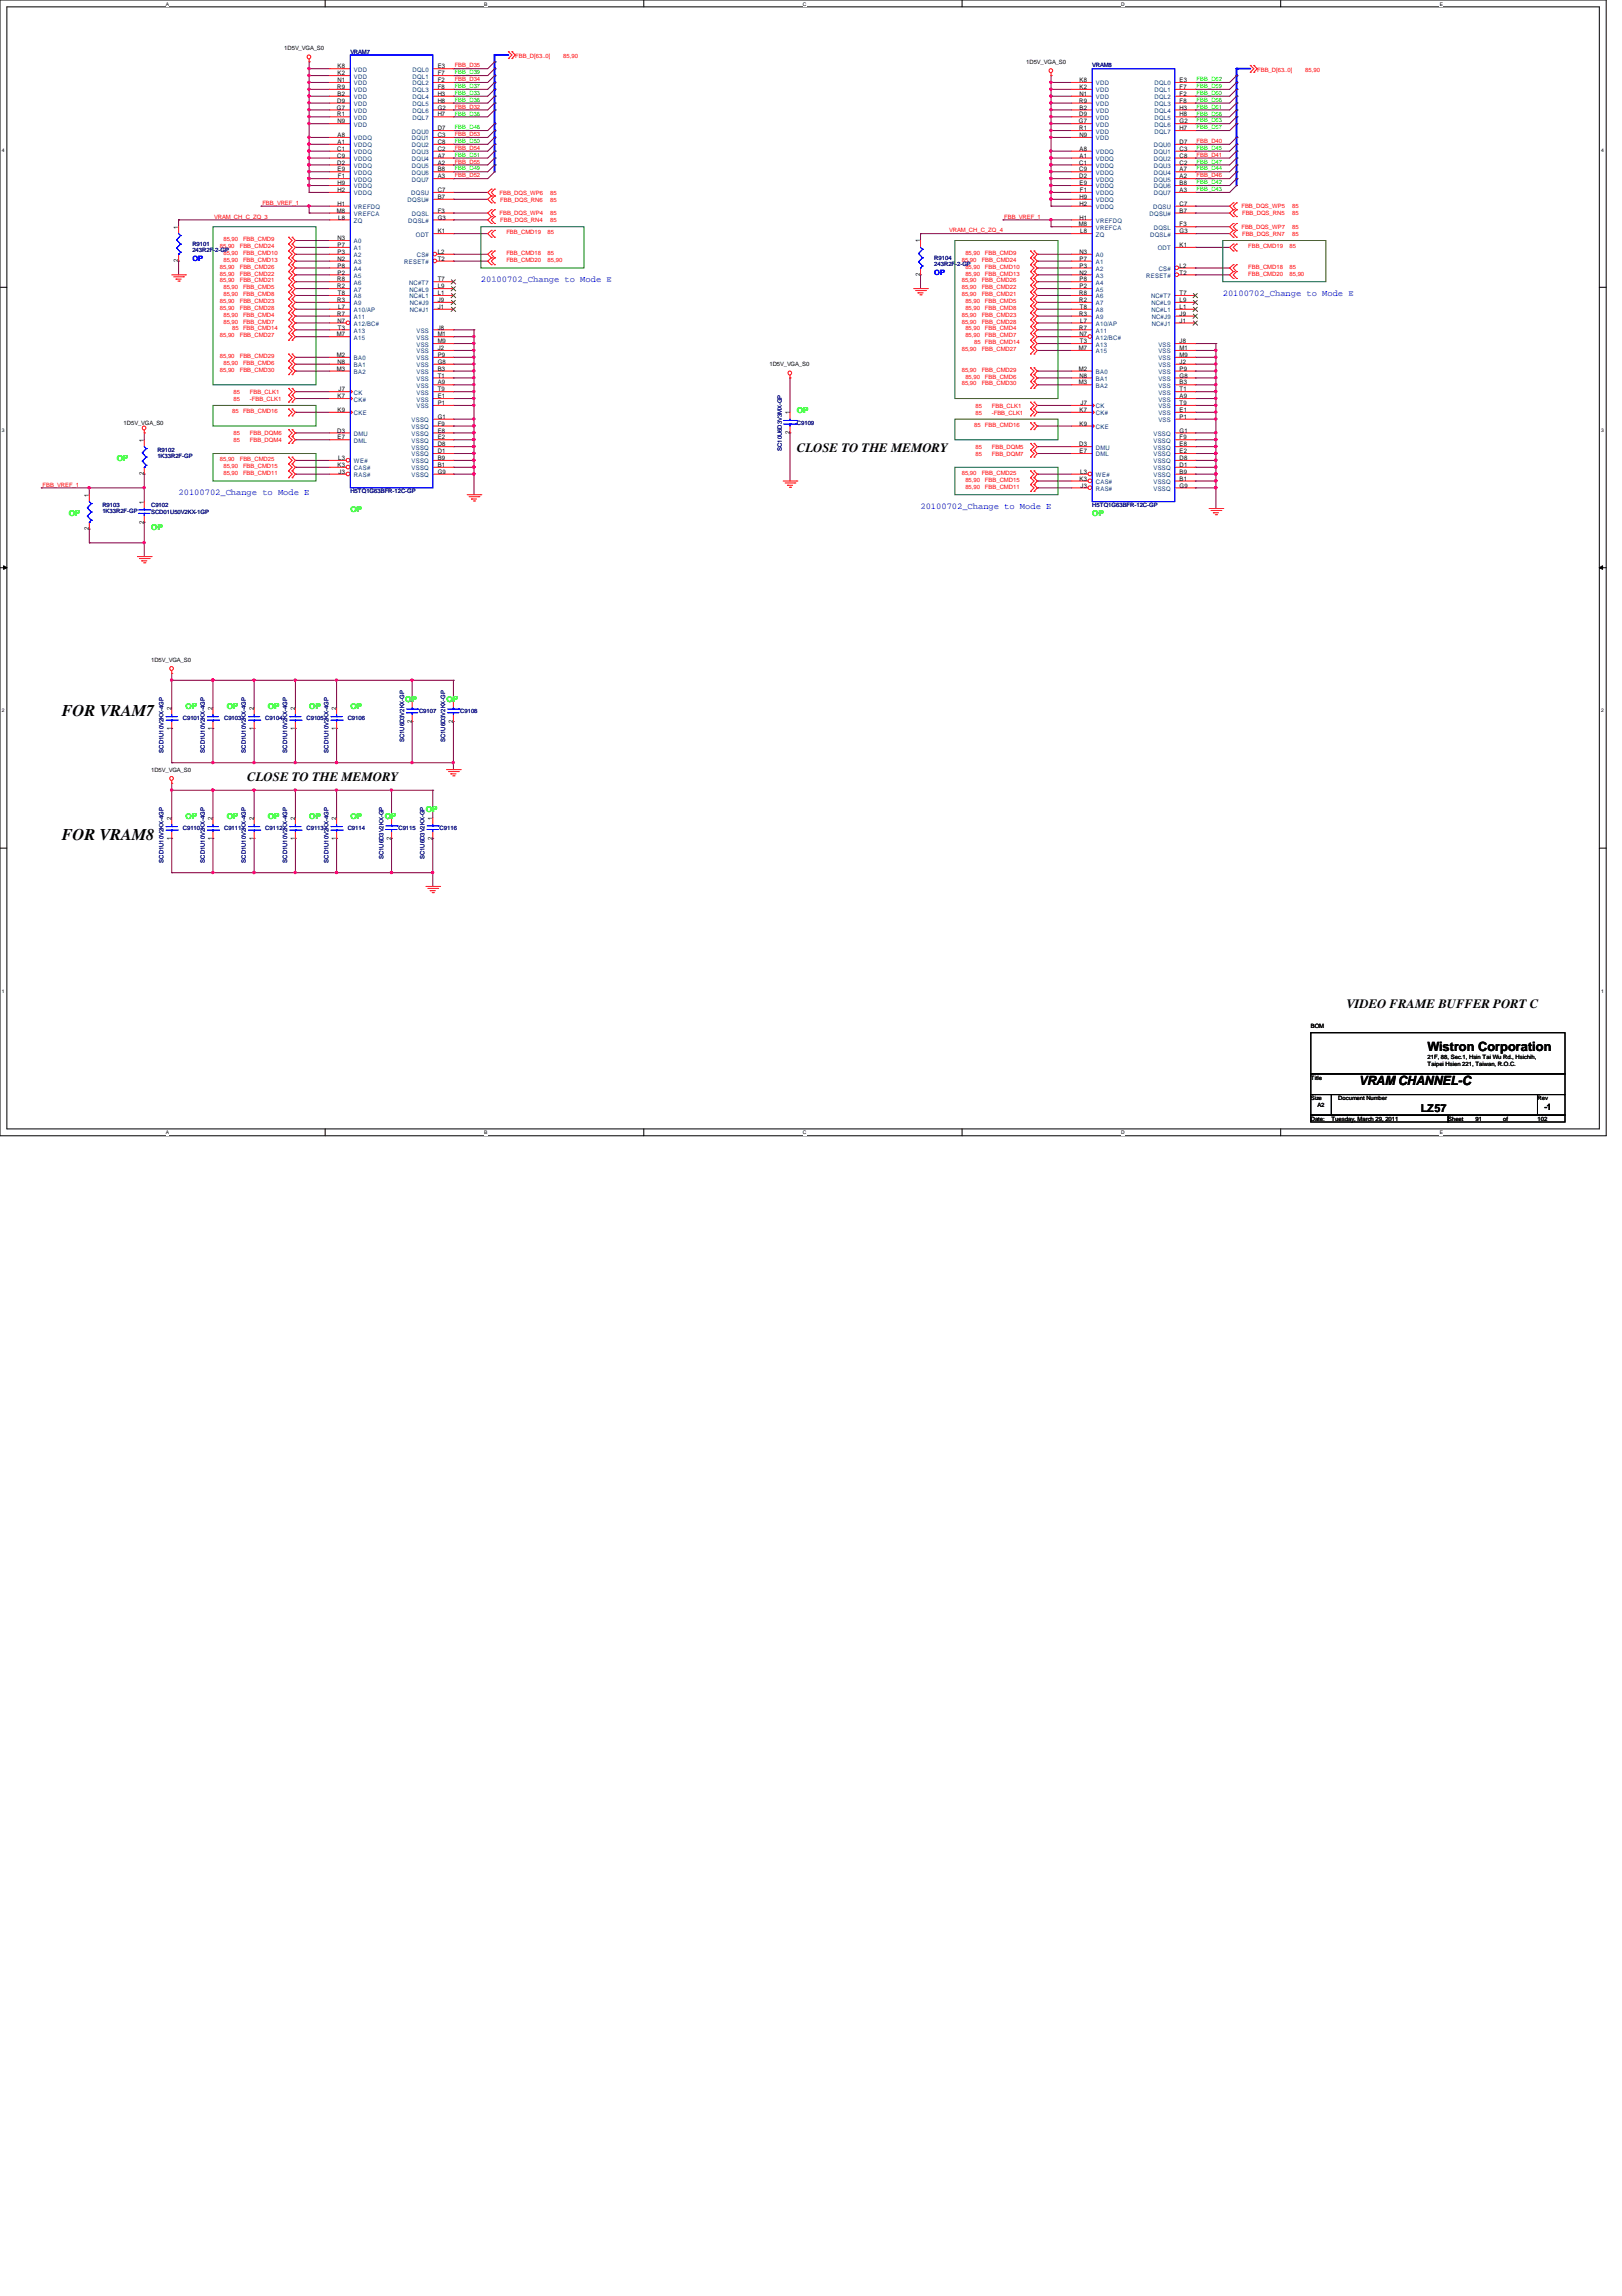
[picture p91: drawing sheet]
<svg xmlns="http://www.w3.org/2000/svg" width="210mm" height="297mm" viewBox="0 0 210 297" stroke-linecap="round" stroke-linejoin="round" font-family="sans-serif">
<defs><g id="words">
<g font-size="2.1">
<text x="8" y="92.6">FOR VRAM7</text>
<text x="8" y="108.6">FOR VRAM8</text>
</g>
<g font-size="1.7">
<text x="103.1" y="58.4">CLOSE TO THE MEMORY</text>
<text x="32" y="101.1">CLOSE TO THE MEMORY</text>
<text x="174.2" y="130.4">VIDEO FRAME BUFFER PORT C</text>
<text x="184.7" y="136">Wistron Corporation</text>
<text x="175.9" y="140.4">VRAM CHANNEL-C</text>
</g>
<text font-size="1.4" x="183.9" y="143.8">LZ57</text>
<g font-size="1.1" fill="#00f">
<text x="62.2" y="36.5">20100702_Change to Mode E</text>
<text x="158.2" y="38.3">20100702_Change to Mode E</text>
<text x="23.1" y="64.1">20100702_Change to Mode E</text>
<text x="119.1" y="65.9">20100702_Change to Mode E</text>
</g>
<g font-size="1.1" fill="#0f0">
<text x="103.1" y="53.5">OP</text>
<text x="15.1" y="59.7">OP</text>
<text x="8.9" y="66.8">OP</text>
<text x="19.6" y="68.6">OP</text>
<text x="45.3" y="66.3">OP</text>
<text x="141.4" y="66.8">OP</text>
<text x="24" y="91.7">OP</text>
<text x="29.3" y="91.7">OP</text>
<text x="34.7" y="91.7">OP</text>
<text x="40" y="91.7">OP</text>
<text x="45.3" y="91.7">OP</text>
<text x="52.5" y="90.8">OP</text>
<text x="57.8" y="90.8">OP</text>
<text x="24" y="105.9">OP</text>
<text x="29.3" y="105.9">OP</text>
<text x="34.7" y="105.9">OP</text>
<text x="40" y="105.9">OP</text>
<text x="45.3" y="105.9">OP</text>
<text x="49.8" y="105.9">OP</text>
<text x="55.1" y="105">OP</text>
</g>
<text font-size="1.1" x="199.9" y="143.6">-1</text>
<g font-size="1" fill="#00f">
<text x="24.9" y="33.8">OP</text>
<text x="120.9" y="35.6">OP</text>
</g>
<g font-size=".8">
<text x="36.8" y="6.5">1D5V_VGA_S0</text>
<text x="43.6" y="11.5">R9</text>
<text x="43.7" y="9.7">K2</text>
<text x="43.7" y="8.8">K8</text>
<text x="43.7" y="10.6">N1</text>
<text x="56.6" y="8.8">E3</text>
<text x="56.6" y="10.6">F2</text>
<text x="56.6" y="9.7">F7</text>
<text x="56.6" y="11.5">F8</text>
<text x="132.8" y="8.3">1D5V_VGA_S0</text>
<text x="139.7" y="11.5">K2</text>
<text x="139.7" y="10.6">K8</text>
<text x="152.7" y="10.6">E3</text>
<text x="152.7" y="11.5">F7</text>
<text x="43.6" y="14.2">G7</text>
<text x="43.6" y="13.3">D9</text>
<text x="43.6" y="15.1">R1</text>
<text x="43.7" y="17.7">A8</text>
<text x="43.7" y="12.4">B2</text>
<text x="43.7" y="16">N9</text>
<text x="56.6" y="17.7">C3</text>
<text x="56.6" y="16.8">D7</text>
<text x="56.6" y="14.2">G2</text>
<text x="56.6" y="12.4">H3</text>
<text x="56.6" y="15.1">H7</text>
<text x="56.6" y="13.3">H8</text>
<text x="139.6" y="16">G7</text>
<text x="139.7" y="15.1">D9</text>
<text x="139.7" y="16.8">R1</text>
<text x="139.7" y="13.3">R9</text>
<text x="139.7" y="14.2">B2</text>
<text x="139.7" y="12.4">N1</text>
<text x="139.7" y="17.7">N9</text>
<text x="152.7" y="12.4">F2</text>
<text x="152.7" y="13.3">F8</text>
<text x="152.7" y="16">G2</text>
<text x="152.7" y="14.2">H3</text>
<text x="152.7" y="16.8">H7</text>
<text x="152.7" y="15.1">H8</text>
<text x="43.6" y="19.5">C1</text>
<text x="43.6" y="20.4">C9</text>
<text x="43.6" y="21.3">D2</text>
<text x="43.7" y="18.6">A1</text>
<text x="43.7" y="22.2">E9</text>
<text x="43.7" y="24">H9</text>
<text x="43.7" y="23.1">F1</text>
<text x="56.6" y="21.3">A2</text>
<text x="56.6" y="23.1">A3</text>
<text x="56.6" y="20.4">A7</text>
<text x="56.6" y="22.2">B8</text>
<text x="56.6" y="19.5">C2</text>
<text x="56.6" y="18.6">C8</text>
<text x="139.7" y="21.3">C1</text>
<text x="139.7" y="22.2">C9</text>
<text x="139.7" y="23.1">D2</text>
<text x="139.7" y="20.4">A1</text>
<text x="139.7" y="19.5">A8</text>
<text x="139.7" y="24">E9</text>
<text x="152.7" y="23.1">A2</text>
<text x="152.7" y="22.2">A7</text>
<text x="152.7" y="24">B8</text>
<text x="152.7" y="21.3">C2</text>
<text x="152.7" y="19.5">C3</text>
<text x="152.7" y="20.4">C8</text>
<text x="152.7" y="18.6">D7</text>
<text x="23.1" y="29.6" transform="rotate(-90 23.1 29.6)">1</text>
<text x="43.6" y="27.5">M8</text>
<text x="43.7" y="26.6">H1</text>
<text x="43.7" y="24.8">H2</text>
<text x="43.8" y="28.4">L8</text>
<text x="56.6" y="25.7">B7</text>
<text x="56.6" y="24.8">C7</text>
<text x="56.6" y="27.5">F3</text>
<text x="56.6" y="28.4">G3</text>
<text x="139.6" y="29.3">M8</text>
<text x="139.7" y="28.4">H1</text>
<text x="139.7" y="26.6">H2</text>
<text x="139.7" y="25.7">H9</text>
<text x="139.7" y="24.8">F1</text>
<text x="152.7" y="24.8">A3</text>
<text x="152.7" y="27.5">B7</text>
<text x="152.7" y="26.6">C7</text>
<text x="152.7" y="29.3">F3</text>
<text x="23.1" y="34" transform="rotate(-90 23.1 34)">2</text>
<text x="43.7" y="33.7">N2</text>
<text x="43.7" y="31.1">N3</text>
<text x="43.7" y="35.5">P2</text>
<text x="43.7" y="32.9">P3</text>
<text x="43.7" y="32">P7</text>
<text x="43.7" y="34.6">P8</text>
<text x="56.6" y="30.2">K1</text>
<text x="56.6" y="32.9">L2</text>
<text x="56.6" y="33.7">T2</text>
<text x="119.1" y="35.7" transform="rotate(-90 119.1 35.7)">2</text>
<text x="119.1" y="31.4" transform="rotate(-90 119.1 31.4)">1</text>
<text x="139.7" y="35.5">N2</text>
<text x="139.7" y="32.9">N3</text>
<text x="139.7" y="34.6">P3</text>
<text x="139.7" y="33.7">P7</text>
<text x="139.8" y="30.2">L8</text>
<text x="152.7" y="30.2">G3</text>
<text x="152.7" y="32">K1</text>
<text x="152.7" y="34.6">L2</text>
<text x="152.7" y="35.5">T2</text>
<text x="43.6" y="37.3">R2</text>
<text x="43.6" y="39.1">R3</text>
<text x="43.6" y="40.9">R7</text>
<text x="43.6" y="36.4">R8</text>
<text x="43.7" y="41.7">N7</text>
<text x="43.7" y="38.2">T8</text>
<text x="43.8" y="40">L7</text>
<text x="56.6" y="40">J1</text>
<text x="56.6" y="39.1">J9</text>
<text x="56.6" y="38.2">L1</text>
<text x="56.6" y="37.3">L9</text>
<text x="56.6" y="36.4">T7</text>
<text x="139.7" y="39.1">R2</text>
<text x="139.7" y="40.9">R3</text>
<text x="139.7" y="38.2">R8</text>
<text x="139.7" y="37.3">P2</text>
<text x="139.7" y="36.4">P8</text>
<text x="139.7" y="40">T8</text>
<text x="139.8" y="41.7">L7</text>
<text x="152.7" y="41.7">J1</text>
<text x="152.7" y="40.9">J9</text>
<text x="152.7" y="40">L1</text>
<text x="152.7" y="39.1">L9</text>
<text x="152.7" y="38.2">T7</text>
<text x="43.6" y="46.2">M2</text>
<text x="43.6" y="48">M3</text>
<text x="43.6" y="43.5">M7</text>
<text x="43.7" y="47.1">N8</text>
<text x="43.7" y="42.6">T3</text>
<text x="56.6" y="48">B3</text>
<text x="56.6" y="47.1">G8</text>
<text x="56.6" y="45.3">J2</text>
<text x="56.6" y="42.6">J8</text>
<text x="56.6" y="43.5">M1</text>
<text x="56.6" y="44.4">M9</text>
<text x="56.6" y="46.2">P9</text>
<text x="99.6" y="47.4">1D5V_VGA_S0</text>
<text x="139.6" y="48">M2</text>
<text x="139.6" y="45.3">M7</text>
<text x="139.7" y="42.6">R7</text>
<text x="139.7" y="43.5">N7</text>
<text x="139.7" y="44.4">T3</text>
<text x="152.7" y="47.1">J2</text>
<text x="152.7" y="44.4">J8</text>
<text x="152.7" y="45.3">M1</text>
<text x="152.7" y="46.2">M9</text>
<text x="152.7" y="48">P9</text>
<text x="43.7" y="51.5">K7</text>
<text x="43.7" y="53.3">K9</text>
<text x="43.8" y="50.6">J7</text>
<text x="56.6" y="49.7">A9</text>
<text x="56.6" y="51.5">E1</text>
<text x="56.6" y="52.4">P1</text>
<text x="56.6" y="48.9">T1</text>
<text x="56.6" y="50.6">T9</text>
<text x="102.2" y="53.6" transform="rotate(-90 102.2 53.6)">1</text>
<text x="139.6" y="49.7">M3</text>
<text x="139.7" y="53.3">K7</text>
<text x="139.7" y="48.9">N8</text>
<text x="139.8" y="52.4">J7</text>
<text x="152.7" y="51.5">A9</text>
<text x="152.7" y="49.7">B3</text>
<text x="152.7" y="53.3">E1</text>
<text x="152.7" y="48.9">G8</text>
<text x="152.7" y="50.6">T1</text>
<text x="152.7" y="52.4">T9</text>
<text x="16" y="54.9">1D5V_VGA_S0</text>
<text x="18.6" y="57.2" transform="rotate(-90 18.6 57.2)">1</text>
<text x="43.6" y="56">D3</text>
<text x="43.7" y="56.9">E7</text>
<text x="43.8" y="59.5">L3</text>
<text x="56.6" y="59.5">B9</text>
<text x="56.6" y="58.6">D1</text>
<text x="56.6" y="57.7">D8</text>
<text x="56.6" y="56.9">E2</text>
<text x="56.6" y="56">E8</text>
<text x="56.6" y="55.1">F9</text>
<text x="56.6" y="54.2">G1</text>
<text x="102.2" y="56.2" transform="rotate(-90 102.2 56.2)">2</text>
<text x="139.7" y="57.7">D3</text>
<text x="139.7" y="58.6">E7</text>
<text x="139.7" y="55.1">K9</text>
<text x="152.7" y="59.5">D8</text>
<text x="152.7" y="58.6">E2</text>
<text x="152.7" y="57.7">E8</text>
<text x="152.7" y="56.9">F9</text>
<text x="152.7" y="56">G1</text>
<text x="152.7" y="54.2">P1</text>
<text x="11.5" y="64.3" transform="rotate(-90 11.5 64.3)">1</text>
<text x="18.6" y="65.2" transform="rotate(-90 18.6 65.2)">1</text>
<text x="18.6" y="61.5" transform="rotate(-90 18.6 61.5)">2</text>
<text x="43.7" y="60.4">K3</text>
<text x="43.8" y="61.3">J3</text>
<text x="56.6" y="60.4">B1</text>
<text x="56.6" y="61.3">G9</text>
<text x="139.7" y="62.2">K3</text>
<text x="139.8" y="61.3">L3</text>
<text x="139.8" y="63.1">J3</text>
<text x="152.7" y="62.2">B1</text>
<text x="152.7" y="61.3">B9</text>
<text x="152.7" y="60.4">D1</text>
<text x="152.7" y="63.1">G9</text>
<text x="11.5" y="68.6" transform="rotate(-90 11.5 68.6)">2</text>
<text x="18.6" y="67.7" transform="rotate(-90 18.6 67.7)">2</text>
<text x="19.6" y="85.6">1D5V_VGA_S0</text>
<text x="22.2" y="94.4" transform="rotate(-90 22.2 94.4)">1</text>
<text x="22.2" y="91.8" transform="rotate(-90 22.2 91.8)">2</text>
<text x="27.5" y="94.4" transform="rotate(-90 27.5 94.4)">1</text>
<text x="27.5" y="91.8" transform="rotate(-90 27.5 91.8)">2</text>
<text x="32.9" y="94.4" transform="rotate(-90 32.9 94.4)">1</text>
<text x="32.9" y="91.8" transform="rotate(-90 32.9 91.8)">2</text>
<text x="38.2" y="94.4" transform="rotate(-90 38.2 94.4)">1</text>
<text x="38.2" y="91.8" transform="rotate(-90 38.2 91.8)">2</text>
<text x="43.5" y="94.4" transform="rotate(-90 43.5 94.4)">1</text>
<text x="43.5" y="91.8" transform="rotate(-90 43.5 91.8)">2</text>
<text x="53.3" y="93.5" transform="rotate(-90 53.3 93.5)">2</text>
<text x="53.3" y="90.9" transform="rotate(-90 53.3 90.9)">1</text>
<text x="58.6" y="93.5" transform="rotate(-90 58.6 93.5)">2</text>
<text x="58.6" y="90.9" transform="rotate(-90 58.6 90.9)">1</text>
<text x="19.6" y="99.9">1D5V_VGA_S0</text>
<text x="22.2" y="106" transform="rotate(-90 22.2 106)">2</text>
<text x="27.5" y="106" transform="rotate(-90 27.5 106)">2</text>
<text x="32.9" y="106" transform="rotate(-90 32.9 106)">2</text>
<text x="38.2" y="106" transform="rotate(-90 38.2 106)">2</text>
<text x="43.5" y="106" transform="rotate(-90 43.5 106)">2</text>
<text x="50.6" y="106" transform="rotate(-90 50.6 106)">1</text>
<text x="56" y="106" transform="rotate(-90 56 106)">1</text>
<text x="22.2" y="108.6" transform="rotate(-90 22.2 108.6)">1</text>
<text x="27.5" y="108.6" transform="rotate(-90 27.5 108.6)">1</text>
<text x="32.9" y="108.6" transform="rotate(-90 32.9 108.6)">1</text>
<text x="38.2" y="108.6" transform="rotate(-90 38.2 108.6)">1</text>
<text x="43.5" y="108.6" transform="rotate(-90 43.5 108.6)">1</text>
<text x="50.6" y="108.6" transform="rotate(-90 50.6 108.6)">2</text>
<text x="56" y="108.6" transform="rotate(-90 56 108.6)">2</text>
<text x="169.6" y="133">BOM</text>
<text x="184.7" y="137">21F, 88, Sec.1, Hsin Tai Wu Rd., Hsichih,</text>
<text x="184.7" y="137.9">Taipei Hsien 221, Taiwan, R.O.C.</text>
<text x="169.6" y="139.7">Title</text>
<text x="169.6" y="142.3">Size</text>
<text x="170.5" y="143.2">A2</text>
<text x="173.2" y="142.3">Document Number</text>
<text x="199" y="142.3">Rev</text>
<text x="169.6" y="145">Date:</text>
<text x="172.3" y="145">Tuesday, March 29, 2011</text>
<text x="187.4" y="145">Sheet</text>
<text x="191" y="145">91</text>
<text x="194.5" y="145">of</text>
<text x="199" y="145">102</text>
</g>
<g font-size=".8" fill="#000080">
<text x="45.3" y="6.9">VRAM7</text>
<text x="141.4" y="8.7">VRAM8</text>
<text x="24.9" y="31.8">R9101</text>
<text x="24.9" y="32.6">243R2F-2-GP</text>
<text x="120.9" y="33.6">R9104</text>
<text x="120.9" y="34.4">243R2F-2-GP</text>
<text x="20.4" y="58.5">R9102</text>
<text x="20.4" y="59.3">1K33R2F-GP</text>
<text x="101.2" y="58.3" transform="rotate(-90 101.2 58.3)">SC10U6D3V3MX-GP</text>
<text x="103.1" y="54.9">C9109</text>
<text x="13.3" y="65.6">R9103</text>
<text x="19.6" y="65.6">C9102</text>
<text x="45.3" y="63.8">H5TQ1G63BFR-12C-GP</text>
<text x="141.4" y="65.6">H5TQ1G63BFR-12C-GP</text>
<text x="13.3" y="66.4">1K33R2F-GP</text>
<text x="19.6" y="66.5">SCD01U50V2KX-1GP</text>
<text x="23.7" y="93.2">C9101</text>
<text x="29" y="93.2">C9103</text>
<text x="34.3" y="93.2">C9104</text>
<text x="39.7" y="93.2">C9105</text>
<text x="45" y="93.2">C9106</text>
<text x="54.2" y="92.3">C9107</text>
<text x="59.6" y="92.3">C9108</text>
<text x="21.2" y="97.4" transform="rotate(-90 21.2 97.4)">SCD1U10V2KX-4GP</text>
<text x="26.5" y="97.4" transform="rotate(-90 26.5 97.4)">SCD1U10V2KX-4GP</text>
<text x="31.8" y="97.4" transform="rotate(-90 31.8 97.4)">SCD1U10V2KX-4GP</text>
<text x="37.2" y="97.4" transform="rotate(-90 37.2 97.4)">SCD1U10V2KX-4GP</text>
<text x="42.5" y="97.4" transform="rotate(-90 42.5 97.4)">SCD1U10V2KX-4GP</text>
<text x="52.3" y="96" transform="rotate(-90 52.3 96)">SC1U6D3V2KX-GP</text>
<text x="57.6" y="96" transform="rotate(-90 57.6 96)">SC1U6D3V2KX-GP</text>
<text x="23.7" y="107.4">C9110</text>
<text x="29" y="107.4">C9111</text>
<text x="34.3" y="107.4">C9112</text>
<text x="39.7" y="107.4">C9113</text>
<text x="45" y="107.4">C9114</text>
<text x="51.6" y="107.4">C9115</text>
<text x="56.9" y="107.4">C9116</text>
<text x="21.2" y="111.6" transform="rotate(-90 21.2 111.6)">SCD1U10V2KX-4GP</text>
<text x="26.5" y="111.6" transform="rotate(-90 26.5 111.6)">SCD1U10V2KX-4GP</text>
<text x="31.8" y="111.6" transform="rotate(-90 31.8 111.6)">SCD1U10V2KX-4GP</text>
<text x="37.2" y="111.6" transform="rotate(-90 37.2 111.6)">SCD1U10V2KX-4GP</text>
<text x="42.5" y="111.6" transform="rotate(-90 42.5 111.6)">SCD1U10V2KX-4GP</text>
<text x="49.6" y="111.1" transform="rotate(-90 49.6 111.1)">SC1U6D3V2KX-GP</text>
<text x="54.9" y="111.1" transform="rotate(-90 54.9 111.1)">SC1U6D3V2KX-GP</text>
</g>
<g font-size=".8" fill="#004080">
<text x="45.8" y="10.2">VDD</text>
<text x="45.8" y="9.3">VDD</text>
<text x="45.8" y="11">VDD</text>
<text x="45.8" y="11.9">VDD</text>
<text x="53.4" y="9.3">DQL0</text>
<text x="53.4" y="11">DQL2</text>
<text x="53.4" y="10.2">DQL1</text>
<text x="53.4" y="11.9">DQL3</text>
<text x="141.8" y="11.9">VDD</text>
<text x="141.8" y="11">VDD</text>
<text x="149.4" y="11">DQL0</text>
<text x="149.4" y="11.9">DQL1</text>
<text x="45.8" y="12.8">VDD</text>
<text x="45.8" y="13.7">VDD</text>
<text x="45.8" y="14.6">VDD</text>
<text x="45.8" y="16.4">VDD</text>
<text x="45.8" y="15.5">VDD</text>
<text x="53.3" y="17.3">DQU0</text>
<text x="53.4" y="14.6">DQL6</text>
<text x="53.4" y="12.8">DQL4</text>
<text x="53.4" y="15.5">DQL7</text>
<text x="53.4" y="13.7">DQL5</text>
<text x="141.8" y="14.6">VDD</text>
<text x="141.8" y="15.5">VDD</text>
<text x="141.8" y="16.4">VDD</text>
<text x="141.8" y="12.8">VDD</text>
<text x="141.8" y="17.3">VDD</text>
<text x="141.8" y="13.7">VDD</text>
<text x="149.4" y="12.8">DQL2</text>
<text x="149.4" y="13.7">DQL3</text>
<text x="149.4" y="16.4">DQL6</text>
<text x="149.4" y="14.6">DQL4</text>
<text x="149.4" y="17.3">DQL7</text>
<text x="149.4" y="15.5">DQL5</text>
<text x="45.8" y="19.1">VDDQ</text>
<text x="45.8" y="18.2">VDDQ</text>
<text x="45.8" y="19.9">VDDQ</text>
<text x="45.8" y="20.8">VDDQ</text>
<text x="45.8" y="21.7">VDDQ</text>
<text x="45.8" y="22.6">VDDQ</text>
<text x="45.8" y="23.5">VDDQ</text>
<text x="53.3" y="21.7">DQU5</text>
<text x="53.3" y="23.5">DQU7</text>
<text x="53.3" y="20.8">DQU4</text>
<text x="53.3" y="22.6">DQU6</text>
<text x="53.3" y="19.9">DQU3</text>
<text x="53.3" y="18.2">DQU1</text>
<text x="53.3" y="19.1">DQU2</text>
<text x="141.8" y="20.8">VDDQ</text>
<text x="141.8" y="19.9">VDDQ</text>
<text x="141.8" y="21.7">VDDQ</text>
<text x="141.8" y="22.6">VDDQ</text>
<text x="141.8" y="23.5">VDDQ</text>
<text x="141.8" y="18.2">VDD</text>
<text x="149.3" y="23.5">DQU5</text>
<text x="149.3" y="22.6">DQU4</text>
<text x="149.3" y="21.7">DQU3</text>
<text x="149.3" y="19.9">DQU1</text>
<text x="149.3" y="20.8">DQU2</text>
<text x="149.3" y="19.1">DQU0</text>
<text x="45.8" y="27.1">VREFDQ</text>
<text x="45.8" y="25.3">VDDQ</text>
<text x="45.8" y="24.4">VDDQ</text>
<text x="45.8" y="28.8">ZQ</text>
<text x="45.8" y="27.9">VREFCA</text>
<text x="52.7" y="26.2">DQSU#</text>
<text x="52.8" y="28.8">DQSL#</text>
<text x="53.2" y="25.3">DQSU</text>
<text x="53.3" y="27.9">DQSL</text>
<text x="141.8" y="24.4">VDDQ</text>
<text x="141.8" y="25.3">VDDQ</text>
<text x="141.8" y="28.8">VREFDQ</text>
<text x="141.8" y="27.1">VDDQ</text>
<text x="141.8" y="26.2">VDDQ</text>
<text x="141.8" y="29.7">VREFCA</text>
<text x="148.8" y="27.9">DQSU#</text>
<text x="149.2" y="27.1">DQSU</text>
<text x="149.3" y="25.3">DQU7</text>
<text x="149.3" y="24.4">DQU6</text>
<text x="149.3" y="29.7">DQSL</text>
<text x="45.8" y="34.2">A3</text>
<text x="45.8" y="31.5">A0</text>
<text x="45.8" y="35.9">A5</text>
<text x="45.8" y="33.3">A2</text>
<text x="45.8" y="32.4">A1</text>
<text x="45.8" y="35.1">A4</text>
<text x="52.3" y="34.2">RESET#</text>
<text x="53.8" y="30.6">ODT</text>
<text x="53.9" y="33.3">CS#</text>
<text x="141.8" y="30.6">ZQ</text>
<text x="141.8" y="35.9">A3</text>
<text x="141.8" y="33.3">A0</text>
<text x="141.8" y="35.1">A2</text>
<text x="141.8" y="34.2">A1</text>
<text x="148.3" y="35.9">RESET#</text>
<text x="148.8" y="30.6">DQSL#</text>
<text x="149.8" y="32.4">ODT</text>
<text x="149.9" y="35.1">CS#</text>
<text x="45.8" y="40.4">A10/AP</text>
<text x="45.8" y="37.7">A7</text>
<text x="45.8" y="39.5">A9</text>
<text x="45.8" y="41.3">A11</text>
<text x="45.8" y="36.8">A6</text>
<text x="45.8" y="38.6">A8</text>
<text x="53" y="36.8">NC#T7</text>
<text x="53" y="38.6">NC#L1</text>
<text x="53" y="37.7">NC#L9</text>
<text x="53" y="40.4">NC#J1</text>
<text x="53" y="39.5">NC#J9</text>
<text x="141.8" y="37.7">A5</text>
<text x="141.8" y="36.8">A4</text>
<text x="141.8" y="39.5">A7</text>
<text x="141.8" y="41.3">A9</text>
<text x="141.8" y="38.6">A6</text>
<text x="141.8" y="40.4">A8</text>
<text x="149" y="38.6">NC#T7</text>
<text x="149" y="40.4">NC#L1</text>
<text x="149" y="39.5">NC#L9</text>
<text x="149.1" y="41.3">NC#J9</text>
<text x="45.8" y="46.6">BA0</text>
<text x="45.8" y="43.9">A15</text>
<text x="45.8" y="42.2">A12/BC#</text>
<text x="45.8" y="47.5">BA1</text>
<text x="45.8" y="43.1">A13</text>
<text x="53.9" y="47.5">VSS</text>
<text x="53.9" y="45.7">VSS</text>
<text x="53.9" y="43.1">VSS</text>
<text x="53.9" y="43.9">VSS</text>
<text x="53.9" y="44.8">VSS</text>
<text x="53.9" y="46.6">VSS</text>
<text x="141.8" y="42.2">A10/AP</text>
<text x="141.8" y="45.7">A15</text>
<text x="141.8" y="43.9">A12/BC#</text>
<text x="141.8" y="43.1">A11</text>
<text x="141.8" y="44.8">A13</text>
<text x="149.1" y="42.2">NC#J1</text>
<text x="149.9" y="47.5">VSS</text>
<text x="149.9" y="44.8">VSS</text>
<text x="149.9" y="45.7">VSS</text>
<text x="149.9" y="46.6">VSS</text>
<text x="45.8" y="51.1">CK</text>
<text x="45.8" y="51.9">CK#</text>
<text x="45.8" y="53.7">CKE</text>
<text x="45.8" y="48.4">BA2</text>
<text x="53.9" y="50.2">VSS</text>
<text x="53.9" y="48.4">VSS</text>
<text x="53.9" y="51.9">VSS</text>
<text x="53.9" y="52.8">VSS</text>
<text x="53.9" y="49.3">VSS</text>
<text x="53.9" y="51.1">VSS</text>
<text x="141.8" y="52.8">CK</text>
<text x="141.8" y="53.7">CK#</text>
<text x="141.8" y="48.4">BA0</text>
<text x="141.8" y="50.2">BA2</text>
<text x="141.8" y="49.3">BA1</text>
<text x="149.9" y="51.9">VSS</text>
<text x="149.9" y="50.2">VSS</text>
<text x="149.9" y="53.7">VSS</text>
<text x="149.9" y="49.3">VSS</text>
<text x="149.9" y="48.4">VSS</text>
<text x="149.9" y="51.1">VSS</text>
<text x="149.9" y="52.8">VSS</text>
<text x="45.8" y="56.4">DMU</text>
<text x="45.8" y="57.3">DML</text>
<text x="45.8" y="59.9">WE#</text>
<text x="53.3" y="59.9">VSSQ</text>
<text x="53.3" y="59.1">VSSQ</text>
<text x="53.3" y="58.2">VSSQ</text>
<text x="53.3" y="57.3">VSSQ</text>
<text x="53.3" y="56.4">VSSQ</text>
<text x="53.3" y="55.5">VSSQ</text>
<text x="53.3" y="54.6">VSSQ</text>
<text x="141.8" y="58.2">DMU</text>
<text x="141.8" y="59.1">DML</text>
<text x="141.8" y="55.5">CKE</text>
<text x="149.3" y="59.9">VSSQ</text>
<text x="149.3" y="59.1">VSSQ</text>
<text x="149.3" y="58.2">VSSQ</text>
<text x="149.3" y="57.3">VSSQ</text>
<text x="149.3" y="56.4">VSSQ</text>
<text x="149.9" y="54.6">VSS</text>
<text x="45.8" y="61.7">RAS#</text>
<text x="45.8" y="60.8">CAS#</text>
<text x="53.3" y="60.8">VSSQ</text>
<text x="53.3" y="61.7">VSSQ</text>
<text x="141.8" y="63.5">RAS#</text>
<text x="141.8" y="62.6">CAS#</text>
<text x="141.8" y="61.7">WE#</text>
<text x="149.3" y="62.6">VSSQ</text>
<text x="149.3" y="61.7">VSSQ</text>
<text x="149.3" y="60.8">VSSQ</text>
<text x="149.3" y="63.5">VSSQ</text>
</g>
<g font-size=".8" fill="#f00">
<text x="58.8" y="8.7">FBB_D35</text>
<text x="58.8" y="10.5">FBB_D34</text>
<text x="66.7" y="7.5">FBB_D[63..0]</text>
<text x="72.9" y="7.5">85,90</text>
<text x="162.7" y="9.3">FBB_D[63..0]</text>
<text x="168.9" y="9.3">85,90</text>
<text x="58.8" y="14.1">FBB_D32</text>
<text x="58.8" y="17.6">FBB_D53</text>
<text x="58.8" y="19.4">FBB_D54</text>
<text x="58.8" y="21.2">FBB_D55</text>
<text x="58.8" y="22.9">FBB_D52</text>
<text x="154.9" y="18.5">FBB_D40</text>
<text x="154.9" y="20.3">FBB_D41</text>
<text x="154.9" y="22.9">FBB_D46</text>
<text x="27.7" y="28.3">VRAM_CH_C_ZQ_3</text>
<text x="34" y="26.5">FBB_VREF_1</text>
<text x="64.6" y="27.9">FBB_DQS_WP4</text>
<text x="64.6" y="25.2">FBB_DQS_WP6</text>
<text x="64.7" y="28.7">FBB_DQS_RN4</text>
<text x="64.7" y="26.1">FBB_DQS_RN6</text>
<text x="71.2" y="28.7">85</text>
<text x="71.2" y="27.9">85</text>
<text x="71.2" y="25.2">85</text>
<text x="71.2" y="26.1">85</text>
<text x="130" y="28.3">FBB_VREF_1</text>
<text x="160.7" y="27">FBB_DQS_WP5</text>
<text x="160.7" y="29.6">FBB_DQS_WP7</text>
<text x="160.7" y="27.9">FBB_DQS_RN5</text>
<text x="167.2" y="27">85</text>
<text x="167.2" y="29.6">85</text>
<text x="167.2" y="27.9">85</text>
<text x="28.4" y="32.1">85,90</text>
<text x="28.4" y="34.8">85,90</text>
<text x="28.4" y="35.6">85,90</text>
<text x="28.9" y="31.2">85,90</text>
<text x="28.9" y="33">85,90</text>
<text x="28.9" y="33.9">85,90</text>
<text x="31" y="32.1">FBB_CMD24</text>
<text x="31" y="34.8">FBB_CMD26</text>
<text x="31" y="35.6">FBB_CMD22</text>
<text x="31.5" y="31.2">FBB_CMD9</text>
<text x="31.5" y="33">FBB_CMD10</text>
<text x="31.5" y="33.9">FBB_CMD13</text>
<text x="65.5" y="33">FBB_CMD18</text>
<text x="65.5" y="30.3">FBB_CMD19</text>
<text x="65.5" y="33.9">FBB_CMD20</text>
<text x="70.9" y="33">85</text>
<text x="70.9" y="30.3">85</text>
<text x="70.9" y="33.9">85,90</text>
<text x="122.9" y="30.1">VRAM_CH_C_ZQ_4</text>
<text x="124.5" y="33.9">85,90</text>
<text x="124.9" y="33">85,90</text>
<text x="124.9" y="34.8">85,90</text>
<text x="124.9" y="35.6">85,90</text>
<text x="127" y="33.9">FBB_CMD24</text>
<text x="127.5" y="33">FBB_CMD9</text>
<text x="127.5" y="34.8">FBB_CMD10</text>
<text x="127.5" y="35.6">FBB_CMD13</text>
<text x="160.7" y="30.5">FBB_DQS_RN7</text>
<text x="161.5" y="34.8">FBB_CMD18</text>
<text x="161.5" y="32.1">FBB_CMD19</text>
<text x="161.5" y="35.6">FBB_CMD20</text>
<text x="166.9" y="34.8">85</text>
<text x="166.9" y="32.1">85</text>
<text x="166.9" y="35.6">85,90</text>
<text x="167.2" y="30.5">85</text>
<text x="28.4" y="40.1">85,90</text>
<text x="28.4" y="36.5">85,90</text>
<text x="28.4" y="39.2">85,90</text>
<text x="28.9" y="41.9">85,90</text>
<text x="28.9" y="38.3">85,90</text>
<text x="28.9" y="41">85,90</text>
<text x="28.9" y="37.4">85,90</text>
<text x="31" y="40.1">FBB_CMD28</text>
<text x="31" y="36.5">FBB_CMD21</text>
<text x="31" y="39.2">FBB_CMD23</text>
<text x="31.5" y="41.9">FBB_CMD7</text>
<text x="31.5" y="38.3">FBB_CMD8</text>
<text x="31.5" y="41">FBB_CMD4</text>
<text x="31.5" y="37.4">FBB_CMD5</text>
<text x="124.5" y="36.5">85,90</text>
<text x="124.5" y="41.9">85,90</text>
<text x="124.5" y="38.3">85,90</text>
<text x="124.5" y="37.4">85,90</text>
<text x="124.5" y="41">85,90</text>
<text x="124.9" y="40.1">85,90</text>
<text x="124.9" y="39.2">85,90</text>
<text x="127" y="36.5">FBB_CMD26</text>
<text x="127" y="41.9">FBB_CMD28</text>
<text x="127" y="38.3">FBB_CMD21</text>
<text x="127" y="37.4">FBB_CMD22</text>
<text x="127" y="41">FBB_CMD23</text>
<text x="127.5" y="40.1">FBB_CMD8</text>
<text x="127.5" y="39.2">FBB_CMD5</text>
<text x="28.4" y="43.6">85,90</text>
<text x="28.4" y="46.3">85,90</text>
<text x="28.9" y="47.2">85,90</text>
<text x="30.1" y="42.8">85</text>
<text x="31" y="43.6">FBB_CMD27</text>
<text x="31" y="46.3">FBB_CMD29</text>
<text x="31.5" y="47.2">FBB_CMD6</text>
<text x="31.5" y="42.8">FBB_CMD14</text>
<text x="124.5" y="45.4">85,90</text>
<text x="124.9" y="43.6">85,90</text>
<text x="124.9" y="42.8">85,90</text>
<text x="126.1" y="44.5">85</text>
<text x="127" y="45.4">FBB_CMD27</text>
<text x="127.5" y="43.6">FBB_CMD7</text>
<text x="127.5" y="44.5">FBB_CMD14</text>
<text x="127.5" y="42.8">FBB_CMD4</text>
<text x="28.4" y="48.1">85,90</text>
<text x="30.1" y="53.4">85</text>
<text x="30.2" y="51">85</text>
<text x="30.2" y="51.9">85</text>
<text x="31" y="48.1">FBB_CMD30</text>
<text x="31.5" y="53.4">FBB_CMD16</text>
<text x="32.3" y="51">FBB_CLK1</text>
<text x="32.3" y="51.9">-FBB_CLK1</text>
<text x="124.5" y="48.1">85,90</text>
<text x="124.5" y="49.9">85,90</text>
<text x="124.9" y="49">85,90</text>
<text x="126.2" y="52.7">85</text>
<text x="126.2" y="53.6">85</text>
<text x="127" y="48.1">FBB_CMD29</text>
<text x="127" y="49.9">FBB_CMD30</text>
<text x="127.5" y="49">FBB_CMD6</text>
<text x="128.4" y="52.7">FBB_CLK1</text>
<text x="128.4" y="53.6">-FBB_CLK1</text>
<text x="28.4" y="59.6">85,90</text>
<text x="30.2" y="57.2">85</text>
<text x="30.2" y="56.3">85</text>
<text x="31" y="59.6">FBB_CMD25</text>
<text x="32.3" y="57.2">FBB_DQM4</text>
<text x="32.3" y="56.3">FBB_DQM6</text>
<text x="126.1" y="55.2">85</text>
<text x="126.2" y="58.1">85</text>
<text x="126.2" y="59">85</text>
<text x="127.5" y="55.2">FBB_CMD16</text>
<text x="128.4" y="58.1">FBB_DQM5</text>
<text x="128.4" y="59">FBB_DQM7</text>
<text x="5.5" y="62.9">FBB_VREF_1</text>
<text x="28.9" y="61.4">85,90</text>
<text x="28.9" y="60.5">85,90</text>
<text x="31.5" y="61.4">FBB_CMD11</text>
<text x="31.5" y="60.5">FBB_CMD15</text>
<text x="124.5" y="61.4">85,90</text>
<text x="124.9" y="63.2">85,90</text>
<text x="124.9" y="62.3">85,90</text>
<text x="127" y="61.4">FBB_CMD25</text>
<text x="127.5" y="63.2">FBB_CMD11</text>
<text x="127.5" y="62.3">FBB_CMD15</text>
</g>
<g font-size=".8" fill="#0f0">
<text x="58.8" y="9.6">FBB_D39</text>
<text x="58.8" y="11.4">FBB_D37</text>
<text x="154.9" y="10.5">FBB_D62</text>
<text x="154.9" y="11.4">FBB_D59</text>
<text x="58.8" y="12.3">FBB_D33</text>
<text x="58.8" y="13.2">FBB_D36</text>
<text x="58.8" y="14.9">FBB_D38</text>
<text x="58.8" y="16.7">FBB_D48</text>
<text x="154.9" y="14.1">FBB_D61</text>
<text x="154.9" y="14.9">FBB_D58</text>
<text x="154.9" y="15.8">FBB_D63</text>
<text x="154.9" y="16.7">FBB_D57</text>
<text x="154.9" y="12.3">FBB_D60</text>
<text x="154.9" y="13.2">FBB_D56</text>
<text x="58.8" y="18.5">FBB_D50</text>
<text x="58.8" y="20.3">FBB_D51</text>
<text x="58.8" y="22.1">FBB_D49</text>
<text x="154.9" y="19.4">FBB_D45</text>
<text x="154.9" y="21.2">FBB_D47</text>
<text x="154.9" y="22.1">FBB_D44</text>
<text x="154.9" y="23.8">FBB_D42</text>
<text x="154.9" y="24.7">FBB_D43</text>
</g>
<g font-size=".6">
<text x="21.5" y=".7">A</text>
<text x="62.7" y=".7">B</text>
<text x="103.9" y=".7">C</text>
<text x="145.1" y=".7">D</text>
<text x="186.3" y=".7">E</text>
<text x=".3" y="19.6">4</text>
<text x="207.2" y="19.6">4</text>
<text x=".3" y="55.9">3</text>
<text x="207.2" y="55.9">3</text>
<text x=".3" y="92.2">2</text>
<text x="207.2" y="92.2">2</text>
<text x=".3" y="128.4">1</text>
<text x="207.2" y="128.4">1</text>
<text x="21.5" y="146.8">A</text>
<text x="62.7" y="146.8">B</text>
<text x="103.9" y="146.8">C</text>
<text x="145.1" y="146.8">D</text>
<text x="186.3" y="146.8">E</text>
</g>
</g></defs>
<path d="M0 0h207.9v146.9h-207.9zM.9 .9h206.1v145.1h-206.1z" fill="none" stroke="#000" stroke-width=".13"/>
<g fill="#fff">
<path d="M21.5 .1h.3v.7h-.3z"/>
<path d="M21.5 146.2h.3v.7h-.3z"/>
</g>
<path d="M42.1 0v.9M42.1 146v.9" fill="none" stroke="#000" stroke-width=".13"/>
<g fill="#fff">
<path d="M62.7 .1h.4v.7h-.4z"/>
<path d="M62.7 146.2h.4v.7h-.4z"/>
</g>
<path d="M83.3 0v.9M83.3 146v.9" fill="none" stroke="#000" stroke-width=".13"/>
<g fill="#fff">
<path d="M103.9 .1h.5v.7h-.5z"/>
<path d="M103.9 146.2h.5v.7h-.5z"/>
</g>
<path d="M124.5 0v.9M124.5 146v.9" fill="none" stroke="#000" stroke-width=".13"/>
<g fill="#fff">
<path d="M145.1 .1h.4v.7h-.4z"/>
<path d="M145.1 146.2h.4v.7h-.4z"/>
</g>
<path d="M165.7 0v.9M165.7 146v.9" fill="none" stroke="#000" stroke-width=".13"/>
<g fill="#fff">
<path d="M186.3 .1h.4v.7h-.4z"/>
<path d="M186.3 146.2h.4v.7h-.4z"/>
<path d="M.3 19h.3v.7h-.3z"/>
<path d="M207.2 19h.4v.7h-.4z"/>
<path d="M.3 55.3h.3v.7h-.3z"/>
<path d="M207.2 55.3h.4v.7h-.4z"/>
</g>
<path d="M0 37.2h.9M207 37.2h.9" fill="none" stroke="#000" stroke-width=".13"/>
<g fill="#fff">
<path d="M.3 91.6h.3v.7h-.3z"/>
<path d="M207.2 91.6h.4v.7h-.4z"/>
</g>
<path d="M0 73.4h.9M.5 73.2l.4 .2-.4 .3zM207 73.4l.4-.2v.5zM207 73.4h.9" fill="none" stroke="#000" stroke-width=".13"/>
<path d="M.5 73.2l.4 .2-.4 .3zM207 73.4l.4-.2v.5z" fill="#000"/>
<g fill="#fff">
<path d="M.3 127.8h.3v.8h-.3z"/>
<path d="M207.2 127.8h.4v.8h-.4z"/>
</g>
<path d="M0 109.7h.9M207 109.7h.9" fill="none" stroke="#000" stroke-width=".13"/>
<g fill="none" stroke="#800040" stroke-width=".13">
<path d="M38.2 34.7h.1M38.2 35.6h.1M38.2 36.4h.1M38.2 37.3h.1M38.2 38.2h.1M38.2 39.1h.1M38.2 31.1h.1M38.2 32h.1M38.2 32.9h.1M38.2 33.8h.1M38.2 32.9h4.5M38.2 33.8h4.5"/>
<path d="M38.2 32h4.5M38.2 34.7h4.5M38.2 35.6h4.5M38.2 36.4h4.5M38.2 37.3h4.5M38.2 38.2h4.5M38.2 39.1h4.5M38.2 31.1h4.5M58.7 30.2h.1M58.7 32.9h.1M58.7 33.8h.1M58.7 30.2h4.4"/>
<path d="M58.7 32.9h4.4M58.7 33.8h4.4M154.7 32h.1M154.7 34.7h.1M154.7 35.6h.1M154.7 32h4.4M154.7 34.7h4.4M154.7 35.6h4.4M38.2 59.6h.1M38.2 40h.1M38.2 40.9h.1M38.2 41.8h.1"/>
<path d="M38.2 42.7h.1M38.2 46.2h.1M38.2 47.1h.1M38.2 48h.1M38.2 43.6h.1M38.2 59.6h4.5M38.2 40h4.5M38.2 40.9h4.5M38.2 41.8h4.5M38.2 42.7h4.5M38.2 46.2h4.5M38.2 47.1h4.5"/>
<path d="M38.2 48h4.5M38.2 43.6h4.5M38.2 61.3h.1M38.2 60.5h.1M38.2 61.3h4.5M38.2 60.5h4.5M134.2 61.3h.1M134.2 63.1h.1M134.2 62.2h.1M134.2 61.3h4.5M134.2 63.1h4.5M134.2 62.2h4.5"/>
<path d="M22.2 98.7h.1M22.2 98.7h5.4M27.6 112.9h.1M27.6 112.9h5.3"/>
</g>
<g fill="none" stroke="#00f" stroke-width=".25">
<path d="M64 7.1h.1M64 13.3h.1M64 19.6h.1M64 8h.1M64 10.7h.1M64 9.8h.1M64 12.4h.1M64 14.2h.1M64 16.9h.1M64 16h.1M64 18.7h.1M64 7.1h1.8"/>
<path d="M64 7.1v1.8M64 9.8v1.8M64 12.4v5.4M64 18.7v3.5M160 8.9h.1M160 9.8h.1M160 11.6h.1M160 10.7h.1M160 12.4h.1M160 13.3h.1M160 16h.1M160 15.1h.1"/>
<path d="M160 18.7h.1M160 17.8h.1M160 8.9h1.8M160 8.9v5.3M160 15.1v4.5M64 21.3h.1M64 20.4h.1M160 23.1h.1M160 21.3h.1M160 20.4h.1M160 22.2h.1M160 20.4v3.6"/>
</g>
<path d="M32.8 112.8h.2v.2h-.2z" fill-rule="evenodd" fill="#f0f"/>
<path d="M32.8 112.8h.2v.2h-.2z" fill="none" stroke="#f0f" stroke-width=".13"/>
<path d="M27.6 102.2h.1M27.6 102.2v3.6M32.9 108.5h.1M32.9 112.9h.1M32.9 108.5v4.4M32.9 112.9h5.3M43.6 102.2h.1M43.6 102.2v3.6" fill="none" stroke="#800040" stroke-width=".13"/>
<path d="M32.8 112.8h.2v.2h-.2z" fill-rule="evenodd" fill="#f0f"/>
<path d="M32.8 112.8h.2v.2h-.2z" fill="none" stroke="#f0f" stroke-width=".13"/>
<path d="M27.6 108.5h.1M27.6 108.5v4.4M38.2 102.2h.1M38.2 102.2v3.6M43.6 108.5h.1M43.6 108.5v4.4" fill="none" stroke="#800040" stroke-width=".13"/>
<path d="M27.4 112.8h.2v.2h-.2z" fill-rule="evenodd" fill="#f0f"/>
<path d="M27.4 112.8h.2v.2h-.2z" fill="none" stroke="#f0f" stroke-width=".13"/>
<path d="M38.2 108.5h.1M38.2 112.9h.1M38.2 108.5v4.4M38.2 112.9h5.4" fill="none" stroke="#800040" stroke-width=".13"/>
<path d="M38.1 112.8h.2v.2h-.2z" fill-rule="evenodd" fill="#f0f"/>
<path d="M38.1 112.8h.2v.2h-.2z" fill="none" stroke="#f0f" stroke-width=".13"/>
<path d="M58.7 88h.1M58.7 88v2.7M22.2 102.2h.1M22.2 102.2h5.4M32.9 102.2h.1M32.9 102.2v3.6" fill="none" stroke="#800040" stroke-width=".13"/>
<path d="M27.4 102.1h.2v.2h-.2z" fill-rule="evenodd" fill="#f0f"/>
<path d="M27.4 102.1h.2v.2h-.2z" fill="none" stroke="#f0f" stroke-width=".13"/>
<path d="M22.1 102.1h.2v.2h-.2z" fill-rule="evenodd" fill="#f0f"/>
<path d="M22.1 102.1h.2v.2h-.2z" fill="none" stroke="#f0f" stroke-width=".13"/>
<path d="M22.2 102.2h.1M22.2 102.2v3.6M27.6 102.2h.1M27.6 102.2h5.3" fill="none" stroke="#800040" stroke-width=".13"/>
<path d="M27.4 102.1h.2v.2h-.2z" fill-rule="evenodd" fill="#f0f"/>
<path d="M27.4 102.1h.2v.2h-.2z" fill="none" stroke="#f0f" stroke-width=".13"/>
<path d="M32.9 102.2h.1M32.9 102.2h5.3" fill="none" stroke="#800040" stroke-width=".13"/>
<path d="M32.8 102.1h.2v.2h-.2z" fill-rule="evenodd" fill="#f0f"/>
<path d="M32.8 102.1h.2v.2h-.2z" fill="none" stroke="#f0f" stroke-width=".13"/>
<path d="M38.2 102.2h.1M38.2 102.2h5.4M50.7 102.2h.1M50.7 102.2v3.6" fill="none" stroke="#800040" stroke-width=".13"/>
<path d="M38.1 102.1h.2v.2h-.2z" fill-rule="evenodd" fill="#f0f"/>
<path d="M38.1 102.1h.2v.2h-.2z" fill="none" stroke="#f0f" stroke-width=".13"/>
<path d="M38.2 88h.1M38.2 88v3.6M38.2 88h5.4M43.6 94.2h.1M43.6 94.2v4.5" fill="none" stroke="#800040" stroke-width=".13"/>
<path d="M38.1 87.9h.2v.2h-.2z" fill-rule="evenodd" fill="#f0f"/>
<path d="M38.1 87.9h.2v.2h-.2z" fill="none" stroke="#f0f" stroke-width=".13"/>
<path d="M22.2 88h.1M22.2 88v3.6M27.6 94.2h.1M27.6 98.7h.1M27.6 94.2v4.5M27.6 98.7h5.3" fill="none" stroke="#800040" stroke-width=".13"/>
<path d="M27.4 98.5h.2v.3h-.2z" fill-rule="evenodd" fill="#f0f"/>
<path d="M27.4 98.5h.2v.3h-.2z" fill="none" stroke="#f0f" stroke-width=".13"/>
<g fill="none" stroke="#800040" stroke-width=".13">
<path d="M38.2 94.2h.1M38.2 98.7h.1M38.2 94.2v4.5M38.2 98.7h5.4M53.3 88h.1M53.3 88v2.7M22.2 101.3h.1M22.2 101.3v.9M50.7 108.5h.1M50.7 108.5v4.4M56 102.2h.1M56 112.9h.1"/>
<path d="M56 102.2v3.6M56 112.9v1.8"/>
</g>
<path d="M38.1 98.5h.2v.3h-.2z" fill-rule="evenodd" fill="#f0f"/>
<path d="M38.1 98.5h.2v.3h-.2z" fill="none" stroke="#f0f" stroke-width=".13"/>
<path d="M32.9 88h.1M32.9 88v3.6M32.9 88h5.3" fill="none" stroke="#800040" stroke-width=".13"/>
<path d="M32.8 87.9h.2v.2h-.2z" fill-rule="evenodd" fill="#f0f"/>
<path d="M32.8 87.9h.2v.2h-.2z" fill="none" stroke="#f0f" stroke-width=".13"/>
<path d="M22.2 94.2h.1M22.2 88h.1M22.2 94.2v4.5M22.2 88h5.4" fill="none" stroke="#800040" stroke-width=".13"/>
<path d="M27.4 87.9h.2v.2h-.2z" fill-rule="evenodd" fill="#f0f"/>
<path d="M27.4 87.9h.2v.2h-.2z" fill="none" stroke="#f0f" stroke-width=".13"/>
<path d="M22.1 87.9h.2v.2h-.2z" fill-rule="evenodd" fill="#f0f"/>
<path d="M22.1 87.9h.2v.2h-.2z" fill="none" stroke="#f0f" stroke-width=".13"/>
<path d="M58.7 98.7h.1M58.7 98.7v.9" fill="none" stroke="#800040" stroke-width=".13"/>
<path d="M58.5 98.5h.2v.3h-.2z" fill-rule="evenodd" fill="#f0f"/>
<path d="M58.5 98.5h.2v.3h-.2z" fill="none" stroke="#f0f" stroke-width=".13"/>
<path d="M32.9 94.2h.1M32.9 98.7h.1M32.9 94.2v4.5M32.9 98.7h5.3M43.6 88h.1M43.6 88v3.6M22.2 108.5h.1M22.2 108.5v4.4M56 108.5h.1M56 108.5v4.4" fill="none" stroke="#800040" stroke-width=".13"/>
<path d="M32.8 98.5h.2v.3h-.2z" fill-rule="evenodd" fill="#f0f"/>
<path d="M32.8 98.5h.2v.3h-.2z" fill="none" stroke="#f0f" stroke-width=".13"/>
<path d="M22.2 87.1h.1M22.2 87.1v.9M27.6 88h.1M27.6 88v3.6M22.2 112.9h.1M22.2 112.9h5.4" fill="none" stroke="#800040" stroke-width=".13"/>
<path d="M27.4 87.9h.2v.2h-.2z" fill-rule="evenodd" fill="#f0f"/>
<path d="M27.4 87.9h.2v.2h-.2z" fill="none" stroke="#f0f" stroke-width=".13"/>
<path d="M27.6 88h.1M27.6 88h5.3" fill="none" stroke="#800040" stroke-width=".13"/>
<path d="M27.4 87.9h.2v.2h-.2z" fill-rule="evenodd" fill="#f0f"/>
<path d="M27.4 87.9h.2v.2h-.2z" fill="none" stroke="#f0f" stroke-width=".13"/>
<path d="M53.3 88h.1M53.3 88h5.4" fill="none" stroke="#800040" stroke-width=".13"/>
<path d="M53.2 87.9h.2v.2h-.2z" fill-rule="evenodd" fill="#f0f"/>
<path d="M53.2 87.9h.2v.2h-.2z" fill="none" stroke="#f0f" stroke-width=".13"/>
<path d="M53.3 93.3h.1M53.3 93.3v5.4" fill="none" stroke="#800040" stroke-width=".13"/>
<path d="M53.2 98.5h.2v.3h-.2z" fill-rule="evenodd" fill="#f0f"/>
<path d="M53.2 98.5h.2v.3h-.2z" fill="none" stroke="#f0f" stroke-width=".13"/>
<path d="M43.6 88h.1M43.6 88h9.7M58.7 93.3h.1M58.7 93.3v5.4" fill="none" stroke="#800040" stroke-width=".13"/>
<path d="M43.4 87.9h.2v.2h-.2z" fill-rule="evenodd" fill="#f0f"/>
<path d="M43.4 87.9h.2v.2h-.2z" fill="none" stroke="#f0f" stroke-width=".13"/>
<path d="M43.6 98.7h.1M43.6 98.7h9.7" fill="none" stroke="#800040" stroke-width=".13"/>
<path d="M43.4 98.5h.2v.3h-.2z" fill-rule="evenodd" fill="#f0f"/>
<path d="M43.4 98.5h.2v.3h-.2z" fill="none" stroke="#f0f" stroke-width=".13"/>
<path d="M43.6 102.2h.1M43.6 102.2h7.1" fill="none" stroke="#800040" stroke-width=".13"/>
<path d="M43.4 102.1h.2v.2h-.2z" fill-rule="evenodd" fill="#f0f"/>
<path d="M43.4 102.1h.2v.2h-.2z" fill="none" stroke="#f0f" stroke-width=".13"/>
<path d="M50.7 112.9h.1M50.7 112.9h5.3" fill="none" stroke="#800040" stroke-width=".13"/>
<path d="M55.9 112.8h.2v.2h-.2z" fill-rule="evenodd" fill="#f0f"/>
<path d="M55.9 112.8h.2v.2h-.2z" fill="none" stroke="#f0f" stroke-width=".13"/>
<path d="M50.5 112.8h.2v.2h-.2z" fill-rule="evenodd" fill="#f0f"/>
<path d="M50.5 112.8h.2v.2h-.2z" fill="none" stroke="#f0f" stroke-width=".13"/>
<path d="M43.6 112.9h.1M43.6 112.9h7.1" fill="none" stroke="#800040" stroke-width=".13"/>
<path d="M43.4 112.8h.2v.2h-.2z" fill-rule="evenodd" fill="#f0f"/>
<path d="M43.4 112.8h.2v.2h-.2z" fill="none" stroke="#f0f" stroke-width=".13"/>
<path d="M50.7 102.2h.1M50.7 102.2h5.3" fill="none" stroke="#800040" stroke-width=".13"/>
<path d="M50.5 102.1h.2v.2h-.2z" fill-rule="evenodd" fill="#f0f"/>
<path d="M50.5 102.1h.2v.2h-.2z" fill="none" stroke="#f0f" stroke-width=".13"/>
<g fill="none" stroke="#800040" stroke-width=".13">
<path d="M154.7 14.2h.1M154.7 15.1h.1M154.7 16h.1M154.7 16.9h.1M154.7 10.7h.1M154.7 11.6h.1M154.7 12.4h.1M154.7 13.3h.1M154.7 18.7h.1M154.7 19.6h.1M154.7 14.2h4.4M154.7 15.1h4.4"/>
<path d="M154.7 16h4.4M154.7 16.9h4.4M154.7 10.7h4.4M154.7 11.6h4.4M154.7 12.4h4.4M154.7 13.3h4.4M154.7 18.7h4.4M154.7 19.6h4.4M154.7 20.4h.1M154.7 21.3h.1M154.7 22.2h.1M154.7 23.1h.1"/>
<path d="M154.7 24h.1M154.7 24.9h.1M154.7 20.4h4.4M154.7 21.3h4.4M154.7 22.2h4.4M154.7 23.1h4.4M154.7 24h4.4M154.7 24.9h4.4M154.7 62.2h.1M154.7 63.1h.1M154.7 60.5h.1M154.7 61.3h.1"/>
<path d="M154.7 62.2h2.7M154.7 63.1h2.7M154.7 60.5h2.7M154.7 61.3h2.7M53.3 98.7h.1M53.3 98.7h5.4"/>
</g>
<path d="M157.2 61.2h.2v.2h-.2z" fill-rule="evenodd" fill="#f0f"/>
<path d="M157.2 61.2h.2v.2h-.2z" fill="none" stroke="#f0f" stroke-width=".13"/>
<g fill="none" stroke="#800040" stroke-width=".13">
<path d="M154.7 56h.1M154.7 58.7h.1M154.7 59.6h.1M154.7 56.9h.1M154.7 57.8h.1M154.7 53.3h.1M154.7 54.2h.1M154.7 52.5h.1M154.7 56h2.7M154.7 58.7h2.7M154.7 59.6h2.7M154.7 56.9h2.7"/>
<path d="M154.7 57.8h2.7M154.7 53.3h2.7M154.7 54.2h2.7M154.7 52.5h2.7M157.4 63.1h.1M157.4 63.1v2.7"/>
</g>
<path d="M157.2 63h.2v.2h-.2z" fill-rule="evenodd" fill="#f0f"/>
<path d="M157.2 63h.2v.2h-.2z" fill="none" stroke="#f0f" stroke-width=".13"/>
<path d="M157.4 51.6h.1M157.4 51.6v.9" fill="none" stroke="#800040" stroke-width=".13"/>
<path d="M157.2 51.4h.2v.2h-.2z" fill-rule="evenodd" fill="#f0f"/>
<path d="M157.2 51.4h.2v.2h-.2z" fill="none" stroke="#f0f" stroke-width=".13"/>
<path d="M157.4 53.3h.1M157.4 53.3v.9" fill="none" stroke="#800040" stroke-width=".13"/>
<path d="M157.2 53.2h.2v.2h-.2z" fill-rule="evenodd" fill="#f0f"/>
<path d="M157.2 53.2h.2v.2h-.2z" fill="none" stroke="#f0f" stroke-width=".13"/>
<path d="M157.4 52.5h.1M157.4 52.5v.8" fill="none" stroke="#800040" stroke-width=".13"/>
<path d="M157.2 52.3h.2v.2h-.2z" fill-rule="evenodd" fill="#f0f"/>
<path d="M157.2 52.3h.2v.2h-.2z" fill="none" stroke="#f0f" stroke-width=".13"/>
<path d="M157.4 44.4h.1M157.4 46.2h.1M157.4 44.4v.9M157.4 46.2v.9" fill="none" stroke="#800040" stroke-width=".13"/>
<path d="M157.2 46.1h.2v.2h-.2z" fill-rule="evenodd" fill="#f0f"/>
<path d="M157.2 46.1h.2v.2h-.2z" fill="none" stroke="#f0f" stroke-width=".13"/>
<path d="M157.4 50.7h.1M157.4 50.7v.9" fill="none" stroke="#800040" stroke-width=".13"/>
<path d="M157.2 50.5h.2v.2h-.2z" fill-rule="evenodd" fill="#f0f"/>
<path d="M157.2 50.5h.2v.2h-.2z" fill="none" stroke="#f0f" stroke-width=".13"/>
<path d="M157.4 48h.1M157.4 48v.9" fill="none" stroke="#800040" stroke-width=".13"/>
<path d="M157.2 47.9h.2v.2h-.2z" fill-rule="evenodd" fill="#f0f"/>
<path d="M157.2 47.9h.2v.2h-.2z" fill="none" stroke="#f0f" stroke-width=".13"/>
<path d="M157.4 47.1h.1M157.4 47.1v.9" fill="none" stroke="#800040" stroke-width=".13"/>
<path d="M157.2 47h.2v.2h-.2z" fill-rule="evenodd" fill="#f0f"/>
<path d="M157.2 47h.2v.2h-.2z" fill="none" stroke="#f0f" stroke-width=".13"/>
<path d="M157.4 48.9h.1M157.4 48.9v.9" fill="none" stroke="#800040" stroke-width=".13"/>
<path d="M157.2 48.8h.2v.2h-.2z" fill-rule="evenodd" fill="#f0f"/>
<path d="M157.2 48.8h.2v.2h-.2z" fill="none" stroke="#f0f" stroke-width=".13"/>
<g fill="none" stroke="#800040" stroke-width=".13">
<path d="M154.7 49.8h.1M154.7 50.7h.1M154.7 48h.1M154.7 48.9h.1M154.7 51.6h.1M154.7 46.2h.1M154.7 47.1h.1M154.7 44.4h.1M154.7 45.3h.1M154.7 49.8h2.7M154.7 48h2.7M154.7 48.9h2.7"/>
<path d="M154.7 51.6h2.7M154.7 46.2h2.7M154.7 47.1h2.7M154.7 44.4h2.7M154.7 45.3h2.7M157.4 49.8h.1M157.4 49.8v.9h-2.7"/>
</g>
<path d="M157.2 49.6h.2v.3h-.2z" fill-rule="evenodd" fill="#f0f"/>
<path d="M157.2 49.6h.2v.3h-.2z" fill="none" stroke="#f0f" stroke-width=".13"/>
<path d="M157.4 45.3h.1M157.4 45.3v.9" fill="none" stroke="#800040" stroke-width=".13"/>
<path d="M157.2 45.2h.2v.2h-.2z" fill-rule="evenodd" fill="#f0f"/>
<path d="M157.2 45.2h.2v.2h-.2z" fill="none" stroke="#f0f" stroke-width=".13"/>
<path d="M157.4 56h.1M157.4 56v.9" fill="none" stroke="#800040" stroke-width=".13"/>
<path d="M157.2 56.8h.2v.2h-.2z" fill-rule="evenodd" fill="#f0f"/>
<path d="M157.2 56.8h.2v.2h-.2z" fill="none" stroke="#f0f" stroke-width=".13"/>
<path d="M157.2 55.9h.2v.2h-.2z" fill-rule="evenodd" fill="#f0f"/>
<path d="M157.2 55.9h.2v.2h-.2z" fill="none" stroke="#f0f" stroke-width=".13"/>
<path d="M157.4 56.9h.1M157.4 56.9v.9" fill="none" stroke="#800040" stroke-width=".13"/>
<path d="M157.2 57.6h.2v.3h-.2z" fill-rule="evenodd" fill="#f0f"/>
<path d="M157.2 57.6h.2v.3h-.2z" fill="none" stroke="#f0f" stroke-width=".13"/>
<path d="M157.2 56.8h.2v.2h-.2z" fill-rule="evenodd" fill="#f0f"/>
<path d="M157.2 56.8h.2v.2h-.2z" fill="none" stroke="#f0f" stroke-width=".13"/>
<path d="M157.4 60.5h.1M157.4 60.5v.8" fill="none" stroke="#800040" stroke-width=".13"/>
<path d="M157.2 61.2h.2v.2h-.2z" fill-rule="evenodd" fill="#f0f"/>
<path d="M157.2 61.2h.2v.2h-.2z" fill="none" stroke="#f0f" stroke-width=".13"/>
<path d="M157.2 60.3h.2v.2h-.2z" fill-rule="evenodd" fill="#f0f"/>
<path d="M157.2 60.3h.2v.2h-.2z" fill="none" stroke="#f0f" stroke-width=".13"/>
<path d="M157.4 59.6h.1M157.4 59.6v.9" fill="none" stroke="#800040" stroke-width=".13"/>
<path d="M157.2 60.3h.2v.2h-.2z" fill-rule="evenodd" fill="#f0f"/>
<path d="M157.2 60.3h.2v.2h-.2z" fill="none" stroke="#f0f" stroke-width=".13"/>
<path d="M157.2 59.4h.2v.2h-.2z" fill-rule="evenodd" fill="#f0f"/>
<path d="M157.2 59.4h.2v.2h-.2z" fill="none" stroke="#f0f" stroke-width=".13"/>
<path d="M157.4 61.3h.1M157.4 61.3v.9" fill="none" stroke="#800040" stroke-width=".13"/>
<path d="M157.2 62.1h.2v.2h-.2z" fill-rule="evenodd" fill="#f0f"/>
<path d="M157.2 62.1h.2v.2h-.2z" fill="none" stroke="#f0f" stroke-width=".13"/>
<path d="M157.2 61.2h.2v.2h-.2z" fill-rule="evenodd" fill="#f0f"/>
<path d="M157.2 61.2h.2v.2h-.2z" fill="none" stroke="#f0f" stroke-width=".13"/>
<path d="M157.4 57.8h.1M157.4 57.8v.9" fill="none" stroke="#800040" stroke-width=".13"/>
<path d="M157.2 58.5h.2v.2h-.2z" fill-rule="evenodd" fill="#f0f"/>
<path d="M157.2 58.5h.2v.2h-.2z" fill="none" stroke="#f0f" stroke-width=".13"/>
<path d="M157.2 57.6h.2v.3h-.2z" fill-rule="evenodd" fill="#f0f"/>
<path d="M157.2 57.6h.2v.3h-.2z" fill="none" stroke="#f0f" stroke-width=".13"/>
<path d="M157.4 62.2h.1M157.4 62.2v.9" fill="none" stroke="#800040" stroke-width=".13"/>
<path d="M157.2 63h.2v.2h-.2z" fill-rule="evenodd" fill="#f0f"/>
<path d="M157.2 63h.2v.2h-.2z" fill="none" stroke="#f0f" stroke-width=".13"/>
<path d="M157.2 62.1h.2v.2h-.2z" fill-rule="evenodd" fill="#f0f"/>
<path d="M157.2 62.1h.2v.2h-.2z" fill="none" stroke="#f0f" stroke-width=".13"/>
<path d="M157.4 58.7h.1M157.4 58.7v.9" fill="none" stroke="#800040" stroke-width=".13"/>
<path d="M157.2 59.4h.2v.2h-.2z" fill-rule="evenodd" fill="#f0f"/>
<path d="M157.2 59.4h.2v.2h-.2z" fill="none" stroke="#f0f" stroke-width=".13"/>
<path d="M157.2 58.5h.2v.2h-.2z" fill-rule="evenodd" fill="#f0f"/>
<path d="M157.2 58.5h.2v.2h-.2z" fill="none" stroke="#f0f" stroke-width=".13"/>
<path d="M157.4 54.2h.1M157.4 54.2v1.8" fill="none" stroke="#800040" stroke-width=".13"/>
<path d="M157.2 54.1h.2v.2h-.2z" fill-rule="evenodd" fill="#f0f"/>
<path d="M157.2 54.1h.2v.2h-.2z" fill="none" stroke="#f0f" stroke-width=".13"/>
<path d="M136 9.8h.1M136 16h.1M136 9.8v.9M136 16v.9" fill="none" stroke="#800040" stroke-width=".13"/>
<path d="M135.9 15.9h.2v.2h-.2z" fill-rule="evenodd" fill="#f0f"/>
<path d="M135.9 15.9h.2v.2h-.2z" fill="none" stroke="#f0f" stroke-width=".13"/>
<path d="M136 21.3h.1M136 21.3v.9" fill="none" stroke="#800040" stroke-width=".13"/>
<path d="M135.9 22.1h.2v.2h-.2z" fill-rule="evenodd" fill="#f0f"/>
<path d="M135.9 22.1h.2v.2h-.2z" fill="none" stroke="#f0f" stroke-width=".13"/>
<path d="M135.9 21.2h.2v.2h-.2z" fill-rule="evenodd" fill="#f0f"/>
<path d="M135.9 21.2h.2v.2h-.2z" fill="none" stroke="#f0f" stroke-width=".13"/>
<path d="M136 15.1h.1M136 15.1v.9" fill="none" stroke="#800040" stroke-width=".13"/>
<path d="M135.9 15h.2v.2h-.2z" fill-rule="evenodd" fill="#f0f"/>
<path d="M135.9 15h.2v.2h-.2z" fill="none" stroke="#f0f" stroke-width=".13"/>
<path d="M136 16.9h.1M136 16.9v.9" fill="none" stroke="#800040" stroke-width=".13"/>
<path d="M135.9 16.8h.2v.2h-.2z" fill-rule="evenodd" fill="#f0f"/>
<path d="M135.9 16.8h.2v.2h-.2z" fill="none" stroke="#f0f" stroke-width=".13"/>
<path d="M136 19.6h.1M136 19.6v.8" fill="none" stroke="#800040" stroke-width=".13"/>
<path d="M135.9 20.3h.2v.2h-.2z" fill-rule="evenodd" fill="#f0f"/>
<path d="M135.9 20.3h.2v.2h-.2z" fill="none" stroke="#f0f" stroke-width=".13"/>
<path d="M135.9 19.4h.2v.2h-.2z" fill-rule="evenodd" fill="#f0f"/>
<path d="M135.9 19.4h.2v.2h-.2z" fill="none" stroke="#f0f" stroke-width=".13"/>
<path d="M136 12.4h.1M136 12.4v.9" fill="none" stroke="#800040" stroke-width=".13"/>
<path d="M135.9 12.3h.2v.2h-.2z" fill-rule="evenodd" fill="#f0f"/>
<path d="M135.9 12.3h.2v.2h-.2z" fill="none" stroke="#f0f" stroke-width=".13"/>
<path d="M136 14.2h.1M136 14.2v.9" fill="none" stroke="#800040" stroke-width=".13"/>
<path d="M135.9 14.1h.2v.2h-.2z" fill-rule="evenodd" fill="#f0f"/>
<path d="M135.9 14.1h.2v.2h-.2z" fill="none" stroke="#f0f" stroke-width=".13"/>
<path d="M136 24h.1M136 24v.9" fill="none" stroke="#800040" stroke-width=".13"/>
<path d="M135.9 24.8h.2v.2h-.2z" fill-rule="evenodd" fill="#f0f"/>
<path d="M135.9 24.8h.2v.2h-.2z" fill="none" stroke="#f0f" stroke-width=".13"/>
<path d="M135.9 23.9h.2v.2h-.2z" fill-rule="evenodd" fill="#f0f"/>
<path d="M135.9 23.9h.2v.2h-.2z" fill="none" stroke="#f0f" stroke-width=".13"/>
<path d="M136 13.3h.1M136 13.3v.9" fill="none" stroke="#800040" stroke-width=".13"/>
<path d="M135.9 13.2h.2v.2h-.2z" fill-rule="evenodd" fill="#f0f"/>
<path d="M135.9 13.2h.2v.2h-.2z" fill="none" stroke="#f0f" stroke-width=".13"/>
<path d="M136 20.4h.1M136 20.4v.9" fill="none" stroke="#800040" stroke-width=".13"/>
<path d="M135.9 21.2h.2v.2h-.2z" fill-rule="evenodd" fill="#f0f"/>
<path d="M135.9 21.2h.2v.2h-.2z" fill="none" stroke="#f0f" stroke-width=".13"/>
<path d="M135.9 20.3h.2v.2h-.2z" fill-rule="evenodd" fill="#f0f"/>
<path d="M135.9 20.3h.2v.2h-.2z" fill="none" stroke="#f0f" stroke-width=".13"/>
<path d="M136 23.1h.1M136 23.1v.9" fill="none" stroke="#800040" stroke-width=".13"/>
<path d="M135.9 23.9h.2v.2h-.2z" fill-rule="evenodd" fill="#f0f"/>
<path d="M135.9 23.9h.2v.2h-.2z" fill="none" stroke="#f0f" stroke-width=".13"/>
<path d="M135.9 23h.2v.2h-.2z" fill-rule="evenodd" fill="#f0f"/>
<path d="M135.9 23h.2v.2h-.2z" fill="none" stroke="#f0f" stroke-width=".13"/>
<path d="M136 22.2h.1M136 22.2v.9" fill="none" stroke="#800040" stroke-width=".13"/>
<path d="M135.9 23h.2v.2h-.2z" fill-rule="evenodd" fill="#f0f"/>
<path d="M135.9 23h.2v.2h-.2z" fill="none" stroke="#f0f" stroke-width=".13"/>
<path d="M135.9 22.1h.2v.2h-.2z" fill-rule="evenodd" fill="#f0f"/>
<path d="M135.9 22.1h.2v.2h-.2z" fill="none" stroke="#f0f" stroke-width=".13"/>
<path d="M136 10.7h.1M136 10.7v.9" fill="none" stroke="#800040" stroke-width=".13"/>
<path d="M135.9 10.5h.2v.2h-.2z" fill-rule="evenodd" fill="#f0f"/>
<path d="M135.9 10.5h.2v.2h-.2z" fill="none" stroke="#f0f" stroke-width=".13"/>
<g fill="none" stroke="#800040" stroke-width=".13">
<path d="M136 12.4h.1M136 13.3h.1M136 17.8h.1M136 10.7h.1M136 16h.1M136 16.9h.1M136 14.2h.1M136 15.1h.1M136 19.6h.1M136 11.6h.1M136 12.4h2.7M136 13.3h2.7"/>
<path d="M136 17.8h2.7M136 10.7h2.7M136 16h2.7M136 16.9h2.7M136 14.2h2.7M136 15.1h2.7M136 19.6h2.7M136 11.6h2.7M136 11.6v.8M136 25.8h.1M136 26.7h.1M136 24h.1"/>
<path d="M136 24.9h.1M136 22.2h.1M136 23.1h.1M136 20.4h.1M136 21.3h.1M136 25.8h2.7M136 26.7h2.7M136 24h2.7M136 24.9h2.7M136 22.2h2.7M136 23.1h2.7M136 20.4h2.7"/>
<path d="M136 21.3h2.7"/>
</g>
<path d="M135.9 11.4h.2v.2h-.2z" fill-rule="evenodd" fill="#f0f"/>
<path d="M135.9 11.4h.2v.2h-.2z" fill="none" stroke="#f0f" stroke-width=".13"/>
<path d="M136 24.9h.1M136 24.9v.9" fill="none" stroke="#800040" stroke-width=".13"/>
<path d="M135.9 25.6h.2v.3h-.2z" fill-rule="evenodd" fill="#f0f"/>
<path d="M135.9 25.6h.2v.3h-.2z" fill="none" stroke="#f0f" stroke-width=".13"/>
<path d="M135.9 24.8h.2v.2h-.2z" fill-rule="evenodd" fill="#f0f"/>
<path d="M135.9 24.8h.2v.2h-.2z" fill="none" stroke="#f0f" stroke-width=".13"/>
<path d="M136 25.8h.1M136 25.8v.9" fill="none" stroke="#800040" stroke-width=".13"/>
<path d="M135.9 25.6h.2v.3h-.2z" fill-rule="evenodd" fill="#f0f"/>
<path d="M135.9 25.6h.2v.3h-.2z" fill="none" stroke="#f0f" stroke-width=".13"/>
<path d="M136 17.8h.1M136 17.8v1.8" fill="none" stroke="#800040" stroke-width=".13"/>
<path d="M135.9 17.6h.2v.3h-.2z" fill-rule="evenodd" fill="#f0f"/>
<path d="M135.9 17.6h.2v.3h-.2z" fill="none" stroke="#f0f" stroke-width=".13"/>
<g fill="none" stroke="#800040" stroke-width=".13">
<path d="M40 9.8h.1M40 9.8v.9M58.7 12.4h.1M58.7 13.3h.1M58.7 14.2h.1M58.7 15.1h.1M58.7 8.9h.1M58.7 9.8h.1M58.7 10.7h.1M58.7 11.6h.1M58.7 16.9h.1M58.7 17.8h.1"/>
<path d="M58.7 18.7h.1M58.7 19.6h.1M58.7 12.4h4.4M58.7 13.3h4.4M58.7 14.2h4.4M58.7 15.1h4.4M58.7 8.9h4.4M58.7 9.8h4.4M58.7 10.7h4.4M58.7 11.6h4.4M58.7 16.9h4.4M58.7 17.8h4.4"/>
<path d="M58.7 18.7h4.4M58.7 19.6h4.4M58.7 20.4h.1M58.7 21.3h.1M58.7 22.2h.1M58.7 23.1h.1M58.7 20.4h4.4M58.7 21.3h4.4M58.7 22.2h4.4M58.7 23.1h4.4M119.1 35.6h.1M119.1 30.2h.1"/>
<path d="M119.1 30.2h19.6M119.1 30.2v.9M119.1 35.6v1.7M136 29.3h.1M136 28.4h.1M136 29.3h2.7M136 28.4h2.7M154.7 29.3h.1M154.7 26.7h.1M154.7 30.2h.1M154.7 27.6h.1M154.7 29.3h4.4"/>
<path d="M154.7 26.7h4.4M154.7 30.2h4.4M154.7 27.6h4.4M38.2 53.3h.1M38.2 53.3h4.5M134.2 52.5h.1M134.2 53.3h.1M134.2 58.7h.1M134.2 57.8h.1M134.2 53.3h4.5M134.2 52.5h4.5M134.2 58.7h4.5"/>
<path d="M134.2 57.8h4.5"/>
</g>
<path d="M39.9 9.6h.2v.3h-.2z" fill-rule="evenodd" fill="#f0f"/>
<path d="M39.9 9.6h.2v.3h-.2z" fill="none" stroke="#f0f" stroke-width=".13"/>
<path d="M40 23.1h.1M40 23.1v.9" fill="none" stroke="#800040" stroke-width=".13"/>
<path d="M39.9 23.9h.2v.2h-.2z" fill-rule="evenodd" fill="#f0f"/>
<path d="M39.9 23.9h.2v.2h-.2z" fill="none" stroke="#f0f" stroke-width=".13"/>
<path d="M39.9 23h.2v.2h-.2z" fill-rule="evenodd" fill="#f0f"/>
<path d="M39.9 23h.2v.2h-.2z" fill="none" stroke="#f0f" stroke-width=".13"/>
<path d="M40 24h.1M40 24v.9" fill="none" stroke="#800040" stroke-width=".13"/>
<path d="M39.9 23.9h.2v.2h-.2z" fill-rule="evenodd" fill="#f0f"/>
<path d="M39.9 23.9h.2v.2h-.2z" fill="none" stroke="#f0f" stroke-width=".13"/>
<path d="M40 8h.1M40 14.2h.1M40 8v.9M40 14.2v.9" fill="none" stroke="#800040" stroke-width=".13"/>
<path d="M39.9 14.1h.2v.2h-.2z" fill-rule="evenodd" fill="#f0f"/>
<path d="M39.9 14.1h.2v.2h-.2z" fill="none" stroke="#f0f" stroke-width=".13"/>
<path d="M40 19.6h.1M40 19.6v.8" fill="none" stroke="#800040" stroke-width=".13"/>
<path d="M39.9 20.3h.2v.2h-.2z" fill-rule="evenodd" fill="#f0f"/>
<path d="M39.9 20.3h.2v.2h-.2z" fill="none" stroke="#f0f" stroke-width=".13"/>
<path d="M39.9 19.4h.2v.2h-.2z" fill-rule="evenodd" fill="#f0f"/>
<path d="M39.9 19.4h.2v.2h-.2z" fill="none" stroke="#f0f" stroke-width=".13"/>
<path d="M40 13.3h.1M40 13.3v.9" fill="none" stroke="#800040" stroke-width=".13"/>
<path d="M39.9 13.2h.2v.2h-.2z" fill-rule="evenodd" fill="#f0f"/>
<path d="M39.9 13.2h.2v.2h-.2z" fill="none" stroke="#f0f" stroke-width=".13"/>
<path d="M40 15.1h.1M40 15.1v.9" fill="none" stroke="#800040" stroke-width=".13"/>
<path d="M39.9 15h.2v.2h-.2z" fill-rule="evenodd" fill="#f0f"/>
<path d="M39.9 15h.2v.2h-.2z" fill="none" stroke="#f0f" stroke-width=".13"/>
<path d="M40 17.8h.1M40 17.8v.9" fill="none" stroke="#800040" stroke-width=".13"/>
<path d="M39.9 18.5h.2v.2h-.2z" fill-rule="evenodd" fill="#f0f"/>
<path d="M39.9 18.5h.2v.2h-.2z" fill="none" stroke="#f0f" stroke-width=".13"/>
<path d="M40 10.7h.1M40 10.7v.9" fill="none" stroke="#800040" stroke-width=".13"/>
<path d="M39.9 10.5h.2v.2h-.2z" fill-rule="evenodd" fill="#f0f"/>
<path d="M39.9 10.5h.2v.2h-.2z" fill="none" stroke="#f0f" stroke-width=".13"/>
<path d="M40 12.4h.1M40 12.4v.9" fill="none" stroke="#800040" stroke-width=".13"/>
<path d="M39.9 12.3h.2v.2h-.2z" fill-rule="evenodd" fill="#f0f"/>
<path d="M39.9 12.3h.2v.2h-.2z" fill="none" stroke="#f0f" stroke-width=".13"/>
<path d="M40 22.2h.1M40 22.2v.9" fill="none" stroke="#800040" stroke-width=".13"/>
<path d="M39.9 23h.2v.2h-.2z" fill-rule="evenodd" fill="#f0f"/>
<path d="M39.9 23h.2v.2h-.2z" fill="none" stroke="#f0f" stroke-width=".13"/>
<path d="M39.9 22.1h.2v.2h-.2z" fill-rule="evenodd" fill="#f0f"/>
<path d="M39.9 22.1h.2v.2h-.2z" fill="none" stroke="#f0f" stroke-width=".13"/>
<path d="M40 11.6h.1M40 11.6v.8" fill="none" stroke="#800040" stroke-width=".13"/>
<path d="M39.9 11.4h.2v.2h-.2z" fill-rule="evenodd" fill="#f0f"/>
<path d="M39.9 11.4h.2v.2h-.2z" fill="none" stroke="#f0f" stroke-width=".13"/>
<path d="M40 18.7h.1M40 18.7v.9" fill="none" stroke="#800040" stroke-width=".13"/>
<path d="M39.9 19.4h.2v.2h-.2z" fill-rule="evenodd" fill="#f0f"/>
<path d="M39.9 19.4h.2v.2h-.2z" fill="none" stroke="#f0f" stroke-width=".13"/>
<path d="M39.9 18.5h.2v.2h-.2z" fill-rule="evenodd" fill="#f0f"/>
<path d="M39.9 18.5h.2v.2h-.2z" fill="none" stroke="#f0f" stroke-width=".13"/>
<path d="M40 21.3h.1M40 21.3v.9" fill="none" stroke="#800040" stroke-width=".13"/>
<path d="M39.9 22.1h.2v.2h-.2z" fill-rule="evenodd" fill="#f0f"/>
<path d="M39.9 22.1h.2v.2h-.2z" fill="none" stroke="#f0f" stroke-width=".13"/>
<path d="M39.9 21.2h.2v.2h-.2z" fill-rule="evenodd" fill="#f0f"/>
<path d="M39.9 21.2h.2v.2h-.2z" fill="none" stroke="#f0f" stroke-width=".13"/>
<path d="M40 20.4h.1M40 20.4v.9" fill="none" stroke="#800040" stroke-width=".13"/>
<path d="M39.9 21.2h.2v.2h-.2z" fill-rule="evenodd" fill="#f0f"/>
<path d="M39.9 21.2h.2v.2h-.2z" fill="none" stroke="#f0f" stroke-width=".13"/>
<path d="M39.9 20.3h.2v.2h-.2z" fill-rule="evenodd" fill="#f0f"/>
<path d="M39.9 20.3h.2v.2h-.2z" fill="none" stroke="#f0f" stroke-width=".13"/>
<path d="M40 8.9h.1M40 8.9v.9" fill="none" stroke="#800040" stroke-width=".13"/>
<path d="M39.9 8.8h.2v.2h-.2z" fill-rule="evenodd" fill="#f0f"/>
<path d="M39.9 8.8h.2v.2h-.2z" fill="none" stroke="#f0f" stroke-width=".13"/>
<g fill="none" stroke="#800040" stroke-width=".13">
<path d="M40 10.7h.1M40 11.6h.1M40 16h.1M40 8.9h.1M40 14.2h.1M40 15.1h.1M40 12.4h.1M40 13.3h.1M40 17.8h.1M40 10.7h2.7M40 11.6h2.7M40 16h2.7"/>
<path d="M40 8.9h2.7M40 14.2h2.7M40 15.1h2.7M40 12.4h2.7M40 13.3h2.7M40 17.8h2.7M40 24h.1M40 24.9h.1M40 22.2h.1M40 23.1h.1M40 24h2.7M40 24.9h2.7"/>
<path d="M40 22.2h2.7M40 23.1h2.7"/>
</g>
<path d="M39.9 17.6h.2v.3h-.2z" fill-rule="evenodd" fill="#f0f"/>
<path d="M39.9 17.6h.2v.3h-.2z" fill="none" stroke="#f0f" stroke-width=".13"/>
<path d="M40 9.8h.1M40 18.7h.1M40 19.6h.1M40 16h.1M40 9.8h2.7M40 18.7h2.7M40 19.6h2.7M40 16v1.8M40 20.4h.1M40 21.3h.1M40 20.4h2.7M40 21.3h2.7" fill="none" stroke="#800040" stroke-width=".13"/>
<path d="M39.9 15.9h.2v.2h-.2z" fill-rule="evenodd" fill="#f0f"/>
<path d="M39.9 15.9h.2v.2h-.2z" fill="none" stroke="#f0f" stroke-width=".13"/>
<path d="M61.3 48h.1M61.3 48v.9" fill="none" stroke="#800040" stroke-width=".13"/>
<path d="M61.2 47.9h.2v.2h-.2z" fill-rule="evenodd" fill="#f0f"/>
<path d="M61.2 47.9h.2v.2h-.2z" fill="none" stroke="#f0f" stroke-width=".13"/>
<path d="M61.3 43.6h.1M61.3 43.6v.8" fill="none" stroke="#800040" stroke-width=".13"/>
<path d="M61.2 43.4h.2v.2h-.2z" fill-rule="evenodd" fill="#f0f"/>
<path d="M61.2 43.4h.2v.2h-.2z" fill="none" stroke="#f0f" stroke-width=".13"/>
<g fill="none" stroke="#800040" stroke-width=".13">
<path d="M58.7 58.7h.1M58.7 59.6h.1M58.7 54.2h.1M58.7 56.9h.1M58.7 57.8h.1M58.7 55.1h.1M58.7 56h.1M58.7 51.6h.1M58.7 52.5h.1M58.7 50.7h.1M58.7 58.7h2.6M58.7 59.6h2.6"/>
<path d="M58.7 54.2h2.6M58.7 56.9h2.6M58.7 57.8h2.6M58.7 55.1h2.6M58.7 56h2.6M58.7 51.6h2.6M58.7 52.5h2.6M58.7 50.7h2.6M58.7 60.5h.1M58.7 61.3h.1M58.7 60.5h2.6M58.7 61.3h2.6"/>
<path d="M61.3 61.3h.1M61.3 61.3v2.7"/>
</g>
<path d="M61.2 61.2h.2v.2h-.2z" fill-rule="evenodd" fill="#f0f"/>
<path d="M61.2 61.2h.2v.2h-.2z" fill="none" stroke="#f0f" stroke-width=".13"/>
<path d="M61.3 49.8h.1M61.3 49.8v.9" fill="none" stroke="#800040" stroke-width=".13"/>
<path d="M61.2 49.6h.2v.3h-.2z" fill-rule="evenodd" fill="#f0f"/>
<path d="M61.2 49.6h.2v.3h-.2z" fill="none" stroke="#f0f" stroke-width=".13"/>
<path d="M61.3 51.6h.1M61.3 51.6v.9" fill="none" stroke="#800040" stroke-width=".13"/>
<path d="M61.2 51.4h.2v.2h-.2z" fill-rule="evenodd" fill="#f0f"/>
<path d="M61.2 51.4h.2v.2h-.2z" fill="none" stroke="#f0f" stroke-width=".13"/>
<path d="M61.3 50.7h.1M61.3 50.7v.9" fill="none" stroke="#800040" stroke-width=".13"/>
<path d="M61.2 50.5h.2v.2h-.2z" fill-rule="evenodd" fill="#f0f"/>
<path d="M61.2 50.5h.2v.2h-.2z" fill="none" stroke="#f0f" stroke-width=".13"/>
<path d="M61.3 54.2h.1M61.3 54.2v.9" fill="none" stroke="#800040" stroke-width=".13"/>
<path d="M61.2 55h.2v.2h-.2z" fill-rule="evenodd" fill="#f0f"/>
<path d="M61.2 55h.2v.2h-.2z" fill="none" stroke="#f0f" stroke-width=".13"/>
<path d="M61.2 54.1h.2v.2h-.2z" fill-rule="evenodd" fill="#f0f"/>
<path d="M61.2 54.1h.2v.2h-.2z" fill="none" stroke="#f0f" stroke-width=".13"/>
<path d="M61.3 42.7h.1M61.3 44.4h.1M61.3 42.7v.9M61.3 44.4v.9" fill="none" stroke="#800040" stroke-width=".13"/>
<path d="M61.2 44.3h.2v.2h-.2z" fill-rule="evenodd" fill="#f0f"/>
<path d="M61.2 44.3h.2v.2h-.2z" fill="none" stroke="#f0f" stroke-width=".13"/>
<path d="M61.3 48.9h.1M61.3 48.9v.9" fill="none" stroke="#800040" stroke-width=".13"/>
<path d="M61.2 48.8h.2v.2h-.2z" fill-rule="evenodd" fill="#f0f"/>
<path d="M61.2 48.8h.2v.2h-.2z" fill="none" stroke="#f0f" stroke-width=".13"/>
<path d="M61.3 46.2h.1M61.3 46.2v.9" fill="none" stroke="#800040" stroke-width=".13"/>
<path d="M61.2 46.1h.2v.2h-.2z" fill-rule="evenodd" fill="#f0f"/>
<path d="M61.2 46.1h.2v.2h-.2z" fill="none" stroke="#f0f" stroke-width=".13"/>
<path d="M61.3 45.3h.1M61.3 45.3v.9" fill="none" stroke="#800040" stroke-width=".13"/>
<path d="M61.2 45.2h.2v.2h-.2z" fill-rule="evenodd" fill="#f0f"/>
<path d="M61.2 45.2h.2v.2h-.2z" fill="none" stroke="#f0f" stroke-width=".13"/>
<path d="M61.3 47.1h.1M61.3 47.1v.9" fill="none" stroke="#800040" stroke-width=".13"/>
<path d="M61.2 47h.2v.2h-.2z" fill-rule="evenodd" fill="#f0f"/>
<path d="M61.2 47h.2v.2h-.2z" fill="none" stroke="#f0f" stroke-width=".13"/>
<g fill="none" stroke="#800040" stroke-width=".13">
<path d="M58.7 48h.1M58.7 48.9h.1M58.7 46.2h.1M58.7 47.1h.1M58.7 49.8h.1M58.7 44.4h.1M58.7 45.3h.1M58.7 42.7h.1M58.7 43.6h.1M58.7 48h2.6M58.7 48.9h2.6M58.7 46.2h2.6"/>
<path d="M58.7 47.1h2.6M58.7 49.8h2.6M58.7 44.4h2.6M58.7 45.3h2.6M58.7 42.7h2.6M58.7 43.6h2.6M61.3 56.9h.1M61.3 56.9v.9"/>
</g>
<path d="M61.2 57.6h.2v.3h-.2z" fill-rule="evenodd" fill="#f0f"/>
<path d="M61.2 57.6h.2v.3h-.2z" fill="none" stroke="#f0f" stroke-width=".13"/>
<path d="M61.2 56.8h.2v.2h-.2z" fill-rule="evenodd" fill="#f0f"/>
<path d="M61.2 56.8h.2v.2h-.2z" fill="none" stroke="#f0f" stroke-width=".13"/>
<path d="M61.3 56h.1M61.3 56v.9" fill="none" stroke="#800040" stroke-width=".13"/>
<path d="M61.2 56.8h.2v.2h-.2z" fill-rule="evenodd" fill="#f0f"/>
<path d="M61.2 56.8h.2v.2h-.2z" fill="none" stroke="#f0f" stroke-width=".13"/>
<path d="M61.2 55.9h.2v.2h-.2z" fill-rule="evenodd" fill="#f0f"/>
<path d="M61.2 55.9h.2v.2h-.2z" fill="none" stroke="#f0f" stroke-width=".13"/>
<path d="M61.3 58.7h.1M61.3 58.7v.9" fill="none" stroke="#800040" stroke-width=".13"/>
<path d="M61.2 59.4h.2v.2h-.2z" fill-rule="evenodd" fill="#f0f"/>
<path d="M61.2 59.4h.2v.2h-.2z" fill="none" stroke="#f0f" stroke-width=".13"/>
<path d="M61.2 58.5h.2v.2h-.2z" fill-rule="evenodd" fill="#f0f"/>
<path d="M61.2 58.5h.2v.2h-.2z" fill="none" stroke="#f0f" stroke-width=".13"/>
<path d="M61.3 60.5h.1M61.3 60.5v.8" fill="none" stroke="#800040" stroke-width=".13"/>
<path d="M61.2 61.2h.2v.2h-.2z" fill-rule="evenodd" fill="#f0f"/>
<path d="M61.2 61.2h.2v.2h-.2z" fill="none" stroke="#f0f" stroke-width=".13"/>
<path d="M61.2 60.3h.2v.2h-.2z" fill-rule="evenodd" fill="#f0f"/>
<path d="M61.2 60.3h.2v.2h-.2z" fill="none" stroke="#f0f" stroke-width=".13"/>
<path d="M61.3 57.8h.1M61.3 57.8v.9" fill="none" stroke="#800040" stroke-width=".13"/>
<path d="M61.2 58.5h.2v.2h-.2z" fill-rule="evenodd" fill="#f0f"/>
<path d="M61.2 58.5h.2v.2h-.2z" fill="none" stroke="#f0f" stroke-width=".13"/>
<path d="M61.2 57.6h.2v.3h-.2z" fill-rule="evenodd" fill="#f0f"/>
<path d="M61.2 57.6h.2v.3h-.2z" fill="none" stroke="#f0f" stroke-width=".13"/>
<path d="M61.3 59.6h.1M61.3 59.6v.9" fill="none" stroke="#800040" stroke-width=".13"/>
<path d="M61.2 60.3h.2v.2h-.2z" fill-rule="evenodd" fill="#f0f"/>
<path d="M61.2 60.3h.2v.2h-.2z" fill="none" stroke="#f0f" stroke-width=".13"/>
<path d="M61.2 59.4h.2v.2h-.2z" fill-rule="evenodd" fill="#f0f"/>
<path d="M61.2 59.4h.2v.2h-.2z" fill="none" stroke="#f0f" stroke-width=".13"/>
<path d="M61.3 55.1h.1M61.3 55.1v.9" fill="none" stroke="#800040" stroke-width=".13"/>
<path d="M61.2 55.9h.2v.2h-.2z" fill-rule="evenodd" fill="#f0f"/>
<path d="M61.2 55.9h.2v.2h-.2z" fill="none" stroke="#f0f" stroke-width=".13"/>
<path d="M61.2 55h.2v.2h-.2z" fill-rule="evenodd" fill="#f0f"/>
<path d="M61.2 55h.2v.2h-.2z" fill="none" stroke="#f0f" stroke-width=".13"/>
<path d="M61.3 52.5h.1M61.3 52.5v1.7" fill="none" stroke="#800040" stroke-width=".13"/>
<path d="M61.2 52.3h.2v.2h-.2z" fill-rule="evenodd" fill="#f0f"/>
<path d="M61.2 52.3h.2v.2h-.2z" fill="none" stroke="#f0f" stroke-width=".13"/>
<path d="M40 26.7h.1M40 26.7h2.7" fill="none" stroke="#800040" stroke-width=".13"/>
<path d="M39.9 26.5h.2v.2h-.2z" fill-rule="evenodd" fill="#f0f"/>
<path d="M39.9 26.5h.2v.2h-.2z" fill="none" stroke="#f0f" stroke-width=".13"/>
<g fill="none" stroke="#800040" stroke-width=".13">
<path d="M23.1 33.8h.1M23.1 28.4h.1M23.1 28.4h19.6M23.1 28.4v.9M23.1 33.8v1.8M40 27.6h.1M40 26.7h.1M40 27.6h2.7M40 26.7v.9M58.7 25.8h.1M58.7 28.4h.1M58.7 24.9h.1"/>
<path d="M58.7 27.6h.1M58.7 27.6h4.4M58.7 25.8h4.4M58.7 28.4h4.4M58.7 24.9h4.4M136 28.4h.1M136 28.4v.9M18.7 56h.1M18.7 56v.9M38.2 50.7h.1M38.2 51.6h.1M38.2 56.9h.1"/>
<path d="M38.2 56h.1M38.2 50.7h4.5M38.2 51.6h4.5M38.2 56.9h4.5M38.2 56h4.5M102.2 56h.1M102.2 48.9h.1M102.2 48.9v4.4M102.2 56v6.2M134.2 55.1h.1M134.2 55.1h4.5M11.6 63.1h.1"/>
<path d="M11.6 63.1h7.1"/>
</g>
<path d="M18.5 63h.2v.2h-.2z" fill-rule="evenodd" fill="#f0f"/>
<path d="M18.5 63h.2v.2h-.2z" fill="none" stroke="#f0f" stroke-width=".13"/>
<path d="M11.6 68.5h.1M11.6 70.2h.1M11.6 63.1h.1M11.6 63.1v.9M11.6 68.5v1.7M18.7 61.3h.1M18.7 67.6h.1M18.7 61.3v1.8M18.7 67.6v2.6h-7.1" fill="none" stroke="#800040" stroke-width=".13"/>
<path d="M11.4 63h.2v.2h-.2z" fill-rule="evenodd" fill="#f0f"/>
<path d="M11.4 63h.2v.2h-.2z" fill="none" stroke="#f0f" stroke-width=".13"/>
<path d="M18.7 70.2h.1M18.7 70.2v1.8" fill="none" stroke="#800040" stroke-width=".13"/>
<path d="M18.5 70.1h.2v.2h-.2z" fill-rule="evenodd" fill="#f0f"/>
<path d="M18.5 70.1h.2v.2h-.2z" fill="none" stroke="#f0f" stroke-width=".13"/>
<path d="M33.8 26.7h.1M33.8 26.7h6.2M129.8 28.4h.1M129.8 28.4h6.2M5.3 63.1h.1M5.3 63.1h6.3M18.7 63.1h.1M18.7 63.1v1.8" fill="none" stroke="#800040" stroke-width=".13"/>
<path d="M135.9 28.3h.2v.2h-.2z" fill-rule="evenodd" fill="#f0f"/>
<path d="M135.9 28.3h.2v.2h-.2z" fill="none" stroke="#f0f" stroke-width=".13"/>
<path d="M64 8.9h.1M64 11.6h.1M64 17.8h.1M64 8.9v.9M64 11.6v.8M64 17.8v.9M160 14.2h.1M160 19.6h.1M160 14.2v.9M160 19.6v.8" fill="none" stroke="#00f" stroke-width=".25"/>
<g fill="none" stroke="#800040" stroke-width=".13">
<path d="M64 8.9h.1M64 9.8h.1M64 10.7h.1M64 12.4h.1M64 13.3h.1M64 14.2h.1M64 11.6h.1M64 16h.1M64 18.7h.1M64 17.8h.1M64 16.9h.1M64 19.6h.1"/>
<path d="M64 8h.1M64 8.9l-.9 .9M64 9.8l-.9 .9M64 10.7l-.9 .9M64 12.4l-.9 .9M64 13.3l-.9 .9M64 14.2l-.9 .9M64 11.6l-.9 .8M64 16l-.9 .9M64 18.7l-.9 .9M64 17.8l-.9 .9M64 16.9l-.9 .9"/>
<path d="M64 19.6l-.9 .8M64 8l-.9 .9M160 10.7h.1M160 11.6h.1M160 12.4h.1M160 14.2h.1M160 15.1h.1M160 16h.1M160 13.3h.1M160 17.8h.1M160 19.6h.1M160 18.7h.1"/>
<path d="M160 9.8h.1M160 10.7l-.9 .9M160 11.6l-.9 .8M160 12.4l-.9 .9M160 14.2l-.9 .9M160 15.1l-.9 .9M160 16l-.9 .9M160 13.3l-.9 .9M160 17.8l-.9 .9M160 19.6l-.9 .8M160 18.7l-.9 .9M160 9.8l-.9 .9"/>
<path d="M64 20.4h.1M64 21.3h.1M64 22.2h.1M64 20.4l-.9 .9M64 21.3l-.9 .9M64 22.2l-.9 .9M134.2 36.4h.1M134.2 37.3h.1M134.2 38.2h.1M134.2 39.1h.1M134.2 32.9h.1M134.2 33.8h.1"/>
<path d="M134.2 34.7h.1M134.2 35.6h.1M134.2 36.4h4.5M134.2 37.3h4.5M134.2 38.2h4.5M134.2 39.1h4.5M134.2 32.9h4.5M134.2 33.8h4.5M134.2 34.7h4.5M134.2 35.6h4.5M160 20.4h.1M160 22.2h.1"/>
<path d="M160 23.1h.1M160 21.3h.1M160 24h.1M160 20.4l-.9 .9M160 22.2l-.9 .9M160 23.1l-.9 .9M160 21.3l-.9 .9M160 24l-.9 .9M134.2 40h.1M134.2 40.9h.1M134.2 41.8h.1M134.2 42.7h.1"/>
<path d="M134.2 43.6h.1M134.2 44.4h.1M134.2 48h.1M134.2 48.9h.1M134.2 49.8h.1M134.2 45.3h.1M134.2 40h4.5M134.2 40.9h4.5M134.2 41.8h4.5M134.2 42.7h4.5M134.2 43.6h4.5M134.2 44.4h4.5"/>
<path d="M134.2 48h4.5M134.2 48.9h4.5M134.2 49.8h4.5M134.2 45.3h4.5"/>
</g>
<g fill="none" stroke="#f00" stroke-width=".13">
<path d="M39.8 7.2l.2-.1 .2 .1-.1 .3-.1 .1-.2-.1zM40 8h.1M40 7.7v.3M42.7 18.7h2.6M42.7 17.8h2.6M42.7 12.4h2.6M42.7 19.6h2.6M42.7 13.3h2.6M42.7 14.2h2.6M56 18.7h2.7M56 17.8h2.7M56 12.4h2.7"/>
<path d="M56 19.6h2.7M56 16.9h2.7M56 13.3h2.7M56 8.9h2.7M56 10.7h2.7M56 9.8h2.7M56 11.6h2.7M56 14.2h2.7M56 15.1h2.7M65.8 6.7h.1M65.8 7.6h.1M65.8 6.7l.5 .4-.5 .5"/>
<path d="M66.3 6.7h.1M66.3 7.6h.1M66.3 6.7l.4 .4-.4 .5M135.8 9l.2-.1 .2 .1-.1 .3-.1 .1-.2-.1zM136 9.8h.1M136 9.4v.4M161.8 8.5h.1M161.8 9.4h.1M161.8 8.5l.5 .4-.5 .5M162.3 8.5h.1M162.3 9.4h.1M162.3 8.5l.4 .4-.4 .5"/>
<path d="M22.2 35.6h1.8M22.5 35.8h1.2M22.8 36.1h.1M22.8 36.1h.7M23 36.4h.2M23.1 29.3v.9M23.1 32.9v.9M23.2 36.4h.1M23.7 35.8h.1M24 35.6h.1M37.3 30.7h.1M37.3 31.6h.1"/>
<path d="M37.3 32.5h.1M37.3 33.4h.1M37.3 34.2h.1M37.3 35.1h.1M37.3 39.6h.1M37.3 37.8h.1M37.3 38.7h.1M37.3 36h.1M37.3 36.9h.1M37.3 30.7l.5 .4-.5 .5M37.3 31.6l.5 .4-.5 .5M37.3 32.5l.5 .4-.5 .5"/>
<path d="M37.3 34.2l.5 .5-.5 .4M37.3 39.6l.5 .4-.5 .5M37.3 33.4l.5 .4-.5 .4M37.3 37.8l.5 .4-.5 .5M37.3 36l.5 .4-.5 .5M37.3 35.1l.5 .5-.5 .4M37.3 36.9l.5 .4-.5 .5M37.3 38.7l.5 .4-.5 .5M37.8 31.6h.1M37.8 30.7h.1M37.8 32.5h.1M37.8 33.4h.1"/>
<path d="M37.8 35.1h.1M37.8 34.2h.1M37.8 39.6h.1M37.8 38.7h.1M37.8 37.8h.1M37.8 36.9h.1M37.8 36h.1M37.8 30.7l.4 .4-.4 .5M37.8 31.6l.4 .4-.4 .5M37.8 32.5l.4 .4-.4 .5M37.8 34.2l.4 .5-.4 .4M37.8 39.6l.4 .4-.4 .5"/>
<path d="M37.8 33.4l.4 .4-.4 .4M37.8 37.8l.4 .4-.4 .5M37.8 36l.4 .4-.4 .5M37.8 35.1l.4 .5-.4 .4M37.8 36.9l.4 .4-.4 .5M37.8 38.7l.4 .4-.4 .5M42.7 21.3h2.6M42.7 23.1h2.6M42.7 20.4h2.6M42.7 22.2h2.6M42.7 24.9h2.6M42.7 26.7h2.6"/>
<path d="M42.7 24h2.6M56 21.3h2.7M56 23.1h2.7M56 20.4h2.7M56 25.8h2.7M56 22.2h2.7M56 24.9h2.7M56 27.6h2.7M56 28.4h2.7M63.6 33.4h.1M63.6 32.5h.1M63.6 30.7h.1"/>
<path d="M63.6 29.8h.1M63.6 34.2h.1M63.6 28h.1M63.6 28.9h.1M63.6 27.1h.1M63.6 24.5h.1M63.6 25.4h.1M63.6 26.2h.1M63.6 32.5l-.5 .4 .5 .5M63.6 29.8l-.5 .4 .5 .5M63.6 33.4l-.5 .4 .5 .4M63.6 28l-.5 .4 .5 .5"/>
<path d="M63.6 27.1l-.5 .5 .5 .4M63.6 24.5l-.5 .4 .5 .5M63.6 25.4l-.5 .4 .5 .4M64 32.5h.1M64 33.4h.1M64 29.8h.1M64 30.7h.1M64 34.2h.1M64 28.9h.1M64 28h.1M64 27.1h.1M64 25.4h.1"/>
<path d="M64 24.5h.1M64 26.2h.1M64 32.5l-.4 .4 .4 .5M64 29.8l-.4 .4 .4 .5M64 33.4l-.4 .4 .4 .4M64 24.5l-.4 .4 .4 .5M64 25.4l-.4 .4 .4 .4M64 28l-.4 .4 .4 .5M64 27.1l-.4 .5 .4 .4M118.2 37.3h1.8M118.5 37.6h1.3M118.8 37.9h.1"/>
<path d="M118.8 37.9h.7M119 38.1h.2M119.2 38.1h.1M119.8 37.6h.1M120 37.3h.1M133.3 32.5h.1M133.3 33.4h.1M133.3 34.2h.1M133.3 35.1h.1M133.3 36h.1M133.3 36.9h.1M133.3 39.6h.1"/>
<path d="M133.3 37.8h.1M133.3 38.7h.1M133.3 36.9l.5 .4-.5 .5M133.3 32.5l.5 .4-.5 .5M133.3 33.4l.5 .4-.5 .4M133.3 34.2l.5 .5-.5 .4M133.3 36l.5 .4-.5 .5M133.3 35.1l.5 .5-.5 .4M133.3 39.6l.5 .4-.5 .5M133.3 37.8l.5 .4-.5 .5M133.3 38.7l.5 .4-.5 .5M133.8 33.4h.1"/>
<path d="M133.8 32.5h.1M133.8 34.2h.1M133.8 35.1h.1M133.8 36.9h.1M133.8 36h.1M133.8 39.6h.1M133.8 38.7h.1M133.8 37.8h.1M133.8 32.5l.4 .4-.4 .5M133.8 33.4l.4 .4-.4 .4M133.8 34.2l.4 .5-.4 .4M133.8 36l.4 .4-.4 .5"/>
<path d="M133.8 35.1l.4 .5-.4 .4M133.8 39.6l.4 .4-.4 .5M133.8 37.8l.4 .4-.4 .5M133.8 36.9l.4 .4-.4 .5M133.8 38.7l.4 .4-.4 .5M159.6 26.2h.1M159.6 27.1h.1M159.6 28h.1M159.6 29.8h.1M159.6 30.7h.1M159.6 28.9h.1M159.6 35.1h.1"/>
<path d="M159.6 34.2h.1M159.6 32.5h.1M159.6 31.6h.1M159.6 36h.1M159.6 26.2l-.5 .5 .5 .4M159.6 27.1l-.5 .5 .5 .4M159.6 29.8l-.5 .4 .5 .5M159.6 28.9l-.5 .4 .5 .5M159.6 34.2l-.5 .5 .5 .4M159.6 31.6l-.5 .4 .5 .5M159.6 35.1l-.5 .5 .5 .4M160 27.1h.1"/>
<path d="M160 26.2h.1M160 28h.1M160 30.7h.1M160 29.8h.1M160 28.9h.1M160 34.2h.1M160 35.1h.1M160 31.6h.1M160 32.5h.1M160 36h.1M160 27.1l-.4 .5 .4 .4M160 31.6l-.4 .4 .4 .5"/>
<path d="M160 26.2l-.4 .5 .4 .4M160 29.8l-.4 .4 .4 .5M160 28.9l-.4 .4 .4 .5M160 34.2l-.4 .5 .4 .4M160 35.1l-.4 .5 .4 .4M18.5 55.2l.1-.1 .2 .1v.3l-.2 .1-.1-.1zM18.7 56h.1M18.7 55.7v.3M37.3 51.1h.1M37.3 50.2h.1M37.3 52h.1M37.3 57.4h.1"/>
<path d="M37.3 56.5h.1M37.3 55.6h.1M37.3 59.1h.1M37.3 43.1h.1M37.3 44h.1M37.3 40.5h.1M37.3 45.8h.1M37.3 46.7h.1M37.3 47.6h.1M37.3 48.5h.1M37.3 41.4h.1M37.3 42.2h.1"/>
<path d="M37.3 52.9h.1M37.3 53.8h.1M37.3 55.6l.5 .4-.5 .5M37.3 59.1l.5 .5-.5 .4M37.3 50.2l.5 .5-.5 .4M37.3 51.1l.5 .5-.5 .4M37.3 56.5l.5 .4-.5 .5M37.3 52.9l.5 .4-.5 .5M37.3 43.1l.5 .5-.5 .4M37.3 45.8l.5 .4-.5 .5M37.3 47.6l.5 .4-.5 .5M37.3 46.7l.5 .4-.5 .5"/>
<path d="M37.3 41.4l.5 .4-.5 .4M37.3 42.2l.5 .5-.5 .4M37.3 40.5l.5 .4-.5 .5M37.8 50.2h.1M37.8 51.1h.1M37.8 52h.1M37.8 56.5h.1M37.8 57.4h.1M37.8 55.6h.1M37.8 59.1h.1M37.8 44h.1M37.8 43.1h.1"/>
<path d="M37.8 40.5h.1M37.8 46.7h.1M37.8 45.8h.1M37.8 48.5h.1M37.8 47.6h.1M37.8 42.2h.1M37.8 41.4h.1M37.8 53.8h.1M37.8 52.9h.1M37.8 50.2l.4 .5-.4 .4M37.8 51.1l.4 .5-.4 .4M37.8 56.5l.4 .4-.4 .5"/>
<path d="M37.8 55.6l.4 .4-.4 .5M37.8 59.1l.4 .5-.4 .4M37.8 43.1l.4 .5-.4 .4M37.8 45.8l.4 .4-.4 .5M37.8 47.6l.4 .4-.4 .5M37.8 46.7l.4 .4-.4 .5M37.8 41.4l.4 .4-.4 .4M37.8 42.2l.4 .5-.4 .4M37.8 40.5l.4 .4-.4 .5M37.8 52.9l.4 .4-.4 .5M42.7 56h2.6M42.7 56.9h2.6"/>
<path d="M56 49.8h2.7M56 48h2.7M56 59.6h2.7M56 58.7h2.7M56 56h2.7M56 57.8h2.7M56 51.6h2.7M56 56.9h2.7M56 55.1h2.7M56 54.2h2.7M56 47.1h2.7M56 40h2.7"/>
<path d="M56 45.3h2.7M102 48.1l.2-.1 .2 .1v.3l-.2 .1-.2-.1zM102.2 48.9h.1M102.2 48.6v.3M102.2 53.3v.9M102.2 55.1v.9M133.3 52.9h.1M133.3 52h.1M133.3 53.8h.1M133.3 58.3h.1M133.3 57.4h.1M133.3 59.1h.1"/>
<path d="M133.3 54.7h.1M133.3 55.6h.1M133.3 44.9h.1M133.3 45.8h.1M133.3 41.4h.1M133.3 42.2h.1M133.3 47.6h.1M133.3 48.5h.1M133.3 49.4h.1M133.3 50.2h.1M133.3 43.1h.1M133.3 44h.1"/>
<path d="M133.3 40.5h.1M133.3 52l.5 .5-.5 .4M133.3 52.9l.5 .4-.5 .5M133.3 57.4l.5 .4-.5 .5M133.3 58.3l.5 .4-.5 .4M133.3 54.7l.5 .4-.5 .5M133.3 44.9l.5 .4-.5 .5M133.3 41.4l.5 .4-.5 .4M133.3 47.6l.5 .4-.5 .5M133.3 49.4l.5 .4-.5 .4M133.3 48.5l.5 .4-.5 .5M133.3 43.1l.5 .5-.5 .4"/>
<path d="M133.3 44l.5 .4-.5 .5M133.3 42.2l.5 .5-.5 .4M133.3 40.5l.5 .4-.5 .5M133.8 52h.1M133.8 52.9h.1M133.8 53.8h.1M133.8 57.4h.1M133.8 58.3h.1M133.8 59.1h.1M133.8 55.6h.1M133.8 54.7h.1M133.8 45.8h.1"/>
<path d="M133.8 44.9h.1M133.8 42.2h.1M133.8 41.4h.1M133.8 48.5h.1M133.8 47.6h.1M133.8 50.2h.1M133.8 49.4h.1M133.8 44h.1M133.8 43.1h.1M133.8 40.5h.1M133.8 52l.4 .5-.4 .4M133.8 52.9l.4 .4-.4 .5"/>
<path d="M133.8 57.4l.4 .4-.4 .5M133.8 58.3l.4 .4-.4 .4M133.8 54.7l.4 .4-.4 .5M133.8 44.9l.4 .4-.4 .5M133.8 41.4l.4 .4-.4 .4M133.8 47.6l.4 .4-.4 .5M133.8 49.4l.4 .4-.4 .4M133.8 48.5l.4 .4-.4 .5M133.8 43.1l.4 .5-.4 .4M133.8 44l.4 .4-.4 .5M133.8 42.2l.4 .5-.4 .4M133.8 40.5l.4 .4-.4 .5"/>
<path d="M17.8 72h1.8M18 72.3h1.3M18.3 72.6h.1M18.3 72.6h.7M18.6 72.8h.2M18.8 72.8h.1M19.3 72.3h.1M19.6 72h.1M37.3 60h.1M37.3 60.9h.1M37.3 61.8h.1M37.3 60.9l.5 .4-.5 .5"/>
<path d="M37.3 60l.5 .5-.5 .4M37.8 60h.1M37.8 61.8h.1M37.8 60.9h.1M37.8 60.9l.4 .4-.4 .5M37.8 60l.4 .5-.4 .4M56 60.5h2.7M56 61.3h2.7M60.5 64h1.7M60.7 64.3h1.3M61 64.6h.1M61 64.6h.7"/>
<path d="M61.3 64.8h.1M61.4 64.8h.1M62 64.3h.1M62.2 64h.1M101.3 62.2h1.8M101.6 62.5h1.3M101.9 62.8h.1M101.9 62.8h.7M102.2 63h.1M102.3 63h.1M102.9 62.5h.1M103.1 62.2h.1"/>
<path d="M133.3 60.9h.1M133.3 61.8h.1M133.3 62.7h.1M133.3 63.6h.1M133.3 60.9l.5 .4-.5 .5M133.3 62.7l.5 .4-.5 .5M133.3 61.8l.5 .4-.5 .5M133.8 61.8h.1M133.8 60.9h.1M133.8 63.6h.1M133.8 62.7h.1M133.8 60.9l.4 .4-.4 .5"/>
<path d="M133.8 62.7l.4 .4-.4 .5M133.8 61.8l.4 .4-.4 .5M156.5 65.8h1.7M156.7 66h1.3M157 66.3h.1M157 66.3h.7M157.3 66.6h.1M157.4 66.6h.1M158 66h.1M158.2 65.8h.1M22 86.3l.2-.1 .2 .1v.4h-.2h-.2zM22.2 87.1h.1"/>
<path d="M22.2 86.8v.3M57.8 99.6h1.8M58 99.8h1.3M59.3 99.8h.1M59.6 99.6h.1M22 100.5h.2l.2 .1v.3l-.2 .1-.2-.1zM22.2 101.3h.1M22.2 101v.3M55.1 114.7h1.8M55.4 114.9h1.2M55.7 115.2h.1M55.7 115.2h.6"/>
<path d="M55.9 115.5h.2M56.1 115.5h.1M56.6 114.9h.1M56.9 114.7h.1M58.3 100.1h.1M58.3 100.1h.7M58.6 100.4h.2M58.8 100.4h.1"/>
</g>
<path d="M169.6 133.6h32.9v5.3h-32.9zM169.6 138.9h32.9v2.7h-32.9zM169.6 141.6h2.7v2.7h-2.7zM169.6 144.3h17.8v.9h-17.8zM172.3 141.6h26.7v2.7h-26.7zM187.4 144.3h15.1v.9h-15.1zM199 141.6h3.5v2.7h-3.5z" fill="none" stroke="#000" stroke-width=".13"/>
<path d="M27.6 29.3h13.3v20.5h-13.3zM62.2 29.3h13.4v5.4h-13.4zM123.6 31.1h13.3v20.5h-13.3zM158.2 31.1h13.4v5.3h-13.4zM27.6 58.7h13.3v3.5h-13.3zM27.6 52.5h13.3v2.6h-13.3zM123.6 54.2h13.3v2.7h-13.3zM123.6 60.5h13.3v3.5h-13.3z" fill="none" stroke="#008000" stroke-width=".13"/>
<g fill="none" stroke="#00f" stroke-width=".13">
<path d="M22.9 31h.1M22.9 32.1h.1M22.9 31l.5 .6M22.9 32.1l.5 .5M23.1 32.9h.1M23.1 30.2l.3 .3M23.4 30.5h.1M23.4 31.6h.1M23.4 32.6h.1M23.4 30.5l-.5 .5M23.4 31.6l-.5 .5M23.4 32.6l-.3 .3"/>
<path d="M101.4 54.9h1.6M101.4 54.4h1.6M102.2 54.4h.1M102.2 54.9h.1M102.2 54.2v.2M102.2 54.9v.2M103 54.9h.1M103 54.4h.1"/>
</g>
<path d="M58.4 39.8l.6 .5M58.9 39.8l-.5 .5" fill="none" stroke="#804000" stroke-width=".13"/>
<circle cx="45" cy="61.3" r=".25" fill="#fff"/>
<g fill="none" stroke="#f00" stroke-width=".13">
<path d="M42.7 9.8h2.6M56 39.1h2.7M56 30.2h2.7M42.7 50.7h2.6M45.3 50.4l.3 .3-.3 .2M56 42.7h2.7M42.7 61.3h2.1"/>
<circle cx="45" cy="61.3" r=".25"/>
</g>
<path d="M58.4 38.9l.6 .5M58.9 38.9l-.5 .5" fill="none" stroke="#804000" stroke-width=".13"/>
<circle cx="45" cy="60.4" r=".25" fill="#fff"/>
<g fill="none" stroke="#f00" stroke-width=".13">
<path d="M42.7 8.9h2.6M56 38.2h2.7M42.7 51.6h2.6M42.7 53.3h2.6M45.3 51.3l.3 .3-.3 .2M45.3 53.1l.3 .2-.3 .3M42.7 60.5h2.1"/>
<circle cx="45" cy="60.4" r=".25"/>
</g>
<path d="M58.4 38l.6 .5M58.9 38l-.5 .5" fill="none" stroke="#804000" stroke-width=".13"/>
<circle cx="56.3" cy="32.9" r=".25" fill="#fff"/>
<g fill="none" stroke="#f00" stroke-width=".13">
<path d="M56.6 32.9h2.1"/>
<circle cx="56.3" cy="32.9" r=".25"/>
</g>
<circle cx="45" cy="59.5" r=".25" fill="#fff"/>
<g fill="none" stroke="#f00" stroke-width=".13">
<path d="M42.7 10.7h2.6M42.7 28.4h2.6M42.7 27.6h2.6M42.7 33.8h2.6M42.7 31.1h2.6M56 37.3h2.7M42.7 59.6h2.1M42.7 40h2.6M42.7 43.6h2.6M42.7 46.2h2.6M42.7 48h2.6M56 43.6h2.7"/>
<path d="M56 44.4h2.7"/>
<circle cx="45" cy="59.5" r=".25"/>
</g>
<path d="M58.4 37.1l.6 .5M58.9 37.1l-.5 .5" fill="none" stroke="#804000" stroke-width=".13"/>
<circle cx="45" cy="41.7" r=".25" fill="#fff"/>
<g fill="none" stroke="#f00" stroke-width=".13">
<path d="M42.7 16h2.6M42.7 15.1h2.6M42.7 11.6h2.6M42.7 35.6h2.6M42.7 32.9h2.6M42.7 32h2.6M42.7 34.7h2.6M42.7 37.3h2.6M42.7 39.1h2.6M42.7 36.4h2.6M42.7 41.8h2.1M42.7 47.1h2.6"/>
<path d="M42.7 40.9h2.6M56 52.5h2.7M56 46.2h2.7M56 48.9h2.7"/>
<circle cx="45" cy="41.7" r=".25"/>
</g>
<circle cx="56.3" cy="33.7" r=".25" fill="#fff"/>
<g fill="none" stroke="#f00" stroke-width=".13">
<path d="M138.7 19.6h2.7M138.7 14.2h2.7M138.7 15.1h2.7M138.7 16h2.7M152 19.6h2.7M152 14.2h2.7M152 18.7h2.7M152 15.1h2.7M152 10.7h2.7M152 12.4h2.7M152 11.6h2.7M152 13.3h2.7"/>
<path d="M152 16h2.7M152 16.9h2.7M42.7 38.2h2.6M56 36.4h2.7M56.6 33.8h2.1M138.7 20.4h2.7M138.7 23.1h2.7M138.7 24.9h2.7M138.7 22.2h2.7M138.7 24h2.7M138.7 21.3h2.7M138.7 26.7h2.7"/>
<path d="M138.7 28.4h2.7M138.7 25.8h2.7M152 20.4h2.7M152 23.1h2.7M152 24.9h2.7M152 22.2h2.7M152 27.6h2.7M152 24h2.7M152 21.3h2.7M152 26.7h2.7M152 29.3h2.7M152 30.2h2.7"/>
<path d="M18.7 56.9v.9M42.7 42.7h2.6M56 50.7h2.7M138.7 57.8h2.7M138.7 58.7h2.7M152 51.6h2.7M152 49.8h2.7M152 57.8h2.7M152 59.6h2.7M152 53.3h2.7M152 58.7h2.7M152 56.9h2.7"/>
<path d="M152 56h2.7M152 48.9h2.7M152 41.8h2.7M152 47.1h2.7M11.6 64v.9M11.6 67.6v.9M18.7 60.5v.8M18.7 64.9v.9M18.7 66.7v.9M152 62.2h2.7M152 61.3h2.7M152 60.5h2.7"/>
<path d="M152 63.1h2.7M22.2 91.6v.9M22.2 93.3v.9M27.6 91.6v.9M27.6 93.3v.9M32.9 91.6v.9M32.9 93.3v.9M38.2 91.6v.9M38.2 93.3v.9M43.6 91.6v.9M43.6 93.3v.9M53.3 90.7v.9"/>
<path d="M53.3 92.5v.8M58.7 90.7v.9M58.7 92.5v.8M22.2 105.8v.9M22.2 107.6v.9M27.6 105.8v.9M27.6 107.6v.9M32.9 105.8v.9M32.9 107.6v.9M38.2 105.8v.9M38.2 107.6v.9M43.6 105.8v.9"/>
<path d="M43.6 107.6v.9M50.7 105.8v.9M50.7 107.6v.9"/>
<circle cx="56.3" cy="33.7" r=".25"/>
</g>
<path d="M58.4 36.2l.6 .5M58.9 36.2l-.5 .5M154.4 41.5l.6 .6M154.9 41.5l-.5 .6" fill="none" stroke="#804000" stroke-width=".13"/>
<g fill="none" stroke="#00f" stroke-width=".13">
<path d="M45.3 7.1h10.7v56h-10.7zM18.4 58.6h.1M18.4 59.6h.1M18.4 58.6l.5 .5M18.4 59.6l.5 .6M18.7 57.8l.2 .2M18.9 58h.1M18.9 59.1h.1M18.9 59.1l-.5 .5M18.9 58l-.5 .6M11.3 65.7h.1M11.3 66.8h.1"/>
<path d="M11.3 65.7l.5 .6M11.3 66.8l.5 .5M11.6 67.6h.1M11.6 64.9l.2 .3M11.8 65.2h.1M11.8 66.3h.1M11.8 67.3h.1M11.8 65.2l-.5 .5M11.8 66.3l-.5 .5M11.8 67.3l-.2 .3M17.9 66.4h.1M17.9 66h1.5"/>
<path d="M17.9 66.4h1.5M18.7 66h.1M18.7 66.4h.1M18.7 60.5h.1M18.7 65.8v.2M18.7 66.4v.3M18.9 60.2h.1M18.9 60.2l-.2 .3M19.4 66h.1M21.5 92.7h.1M21.5 93.2h1.4M21.5 92.7h1.4"/>
<path d="M22.2 93.2h.1M22.2 92.7h.1M22.2 92.5v.2M22.2 93.2v.1M22.9 93.2h.1M26.8 92.7h.1M26.8 93.2h1.5M26.8 92.7h1.5M27.6 93.2h.1M27.6 92.7h.1M27.6 92.5v.2M27.6 93.2v.1"/>
<path d="M28.3 93.2h.1M32.2 92.7h.1M32.2 93.2h1.4M32.2 92.7h1.4M32.9 93.2h.1M32.9 92.7h.1M32.9 92.5v.2M32.9 93.2v.1M33.6 93.2h.1M37.5 92.7h.1M37.5 93.2h1.4M37.5 92.7h1.4"/>
<path d="M38.2 93.2h.1M38.2 92.7h.1M38.2 92.5v.2M38.2 93.2v.1M38.9 93.2h.1M42.8 92.7h.1M42.8 93.2h1.5M42.8 92.7h1.5M43.6 93.2h.1M43.6 92.7h.1M43.6 92.5v.2M43.6 93.2v.1"/>
<path d="M44.3 93.2h.1M52.6 92.2h.1M52.6 91.7h1.5M52.6 92.2h1.5M53.3 91.7h.1M53.3 92.2h.1M53.3 91.6v.1M53.3 92.2v.3M54.1 91.7h.1M58 92.2h.1M58 91.7h1.4M58 92.2h1.4"/>
<path d="M58.7 91.7h.1M58.7 92.2h.1M58.7 91.6v.1M58.7 92.2v.3M59.4 91.7h.1M21.5 106.9h.1M21.5 107.4h1.4M21.5 106.9h1.4M22.2 107.4h.1M22.2 106.9h.1M22.2 106.7v.2M22.2 107.4v.2"/>
<path d="M22.9 107.4h.1M26.8 106.9h.1M26.8 107.4h1.5M26.8 106.9h1.5M27.6 107.4h.1M27.6 106.9h.1M27.6 106.7v.2M27.6 107.4v.2M28.3 107.4h.1M32.2 106.9h.1M32.2 107.4h1.4M32.2 106.9h1.4"/>
<path d="M32.9 107.4h.1M32.9 106.9h.1M32.9 106.7v.2M32.9 107.4v.2M33.6 107.4h.1M37.5 106.9h.1M37.5 107.4h1.4M37.5 106.9h1.4M38.2 107.4h.1M38.2 106.9h.1M38.2 106.7v.2M38.2 107.4v.2"/>
<path d="M38.9 107.4h.1M42.8 106.9h.1M42.8 107.4h1.5M42.8 106.9h1.5M43.6 107.4h.1M43.6 106.9h.1M43.6 106.7v.2M43.6 107.4v.2M44.3 107.4h.1M50 107.3h.1M50 106.8h1.4M50 107.3h1.4"/>
<path d="M50.7 106.8h.1M50.7 107.3h.1M50.7 106.7v.1M50.7 107.3v.3M51.4 106.8h.1"/>
</g>
<circle cx="141.1" cy="63.1" r=".25" fill="#fff"/>
<g fill="none" stroke="#f00" stroke-width=".13">
<path d="M138.7 11.6h2.7M152 32h2.7M138.7 52.5h2.7M141.4 52.2l.2 .3-.2 .2M152 44.4h2.7M152 40.9h2.7M138.7 63.1h2.1"/>
<circle cx="141.1" cy="63.1" r=".25"/>
</g>
<path d="M154.4 40.6l.6 .6M154.9 40.6l-.5 .6" fill="none" stroke="#804000" stroke-width=".13"/>
<circle cx="141.1" cy="62.2" r=".25" fill="#fff"/>
<g fill="none" stroke="#f00" stroke-width=".13">
<path d="M138.7 10.7h2.7M138.7 53.3h2.7M138.7 55.1h2.7M141.4 53.1l.2 .2-.2 .3M141.4 54.9l.2 .2-.2 .3M152 40h2.7M138.7 62.2h2.1"/>
<circle cx="141.1" cy="62.2" r=".25"/>
</g>
<path d="M154.4 39.8l.6 .5M154.9 39.8l-.5 .5" fill="none" stroke="#804000" stroke-width=".13"/>
<circle cx="152.3" cy="34.6" r=".25" fill="#fff"/>
<g fill="none" stroke="#f00" stroke-width=".13">
<path d="M152.6 34.7h2.1"/>
<circle cx="152.3" cy="34.6" r=".25"/>
</g>
<circle cx="141.1" cy="61.3" r=".25" fill="#fff"/>
<g fill="none" stroke="#f00" stroke-width=".13">
<path d="M138.7 12.4h2.7M138.7 30.2h2.7M138.7 29.3h2.7M138.7 35.6h2.7M138.7 32.9h2.7M152 39.1h2.7M138.7 41.8h2.7M138.7 45.3h2.7M138.7 48h2.7M138.7 49.8h2.7M152 45.3h2.7M152 46.2h2.7"/>
<path d="M138.7 61.3h2.1"/>
<circle cx="141.1" cy="61.3" r=".25"/>
</g>
<path d="M154.4 38.9l.6 .5M154.9 38.9l-.5 .5" fill="none" stroke="#804000" stroke-width=".13"/>
<circle cx="141.1" cy="43.5" r=".25" fill="#fff"/>
<g fill="none" stroke="#f00" stroke-width=".13">
<path d="M138.7 17.8h2.7M138.7 16.9h2.7M138.7 13.3h2.7M138.7 37.3h2.7M138.7 34.7h2.7M138.7 33.8h2.7M138.7 36.4h2.7M138.7 39.1h2.7M138.7 38.2h2.7M138.7 43.6h2.1M138.7 48.9h2.7M138.7 40.9h2.7"/>
<path d="M138.7 42.7h2.7M152 54.2h2.7M152 48h2.7M152 50.7h2.7"/>
<circle cx="141.1" cy="43.5" r=".25"/>
</g>
<circle cx="152.3" cy="35.5" r=".25" fill="#fff"/>
<g fill="none" stroke="#f00" stroke-width=".13">
<path d="M119.1 31.1v.9M119.1 34.7v.9M152 38.2h2.7M152.6 35.6h2.1M138.7 44.4h2.7M138.7 40h2.7M152 52.5h2.7M56 105.8v.9M56 107.6v.9"/>
<circle cx="152.3" cy="35.5" r=".25"/>
</g>
<path d="M154.4 38l.6 .5M154.9 38l-.5 .5" fill="none" stroke="#804000" stroke-width=".13"/>
<g fill="none" stroke="#00f" stroke-width=".13">
<path d="M141.4 8.9h10.6v56h-10.6zM118.9 32.8h.1M118.9 33.9h.1M118.9 32.8l.5 .6M118.9 33.9l.5 .5M119.1 34.7h.1M119.1 32l.3 .3M119.4 32.3h.1M119.4 33.4h.1M119.4 34.4h.1M119.4 32.3l-.5 .5M119.4 33.4l-.5 .5"/>
<path d="M119.4 34.4l-.3 .3M55.3 107.3h.1M55.3 106.8h1.4M55.3 107.3h1.4M56 106.8h.1M56 107.3h.1M56 106.7v.1M56 107.3v.3M56.7 106.8h.1"/>
</g>
<path d="M32.8 112.8h.2v.2h-.2z" fill-rule="evenodd" fill="#f0f"/>
<path d="M32.8 112.8h.2v.2h-.2z" fill="none" stroke="#f0f" stroke-width=".13"/>
<path d="M32.8 112.8h.2v.2h-.2z" fill-rule="evenodd" fill="#f0f"/>
<path d="M32.8 112.8h.2v.2h-.2z" fill="none" stroke="#f0f" stroke-width=".13"/>
<path d="M27.4 112.8h.2v.2h-.2z" fill-rule="evenodd" fill="#f0f"/>
<path d="M27.4 112.8h.2v.2h-.2z" fill="none" stroke="#f0f" stroke-width=".13"/>
<path d="M38.1 112.8h.2v.2h-.2z" fill-rule="evenodd" fill="#f0f"/>
<path d="M38.1 112.8h.2v.2h-.2z" fill="none" stroke="#f0f" stroke-width=".13"/>
<path d="M27.4 102.1h.2v.2h-.2z" fill-rule="evenodd" fill="#f0f"/>
<path d="M27.4 102.1h.2v.2h-.2z" fill="none" stroke="#f0f" stroke-width=".13"/>
<path d="M22.1 102.1h.2v.2h-.2z" fill-rule="evenodd" fill="#f0f"/>
<path d="M22.1 102.1h.2v.2h-.2z" fill="none" stroke="#f0f" stroke-width=".13"/>
<path d="M27.4 102.1h.2v.2h-.2z" fill-rule="evenodd" fill="#f0f"/>
<path d="M27.4 102.1h.2v.2h-.2z" fill="none" stroke="#f0f" stroke-width=".13"/>
<path d="M32.8 102.1h.2v.2h-.2z" fill-rule="evenodd" fill="#f0f"/>
<path d="M32.8 102.1h.2v.2h-.2z" fill="none" stroke="#f0f" stroke-width=".13"/>
<path d="M38.1 102.1h.2v.2h-.2z" fill-rule="evenodd" fill="#f0f"/>
<path d="M38.1 102.1h.2v.2h-.2z" fill="none" stroke="#f0f" stroke-width=".13"/>
<path d="M38.1 87.9h.2v.2h-.2z" fill-rule="evenodd" fill="#f0f"/>
<path d="M38.1 87.9h.2v.2h-.2z" fill="none" stroke="#f0f" stroke-width=".13"/>
<path d="M27.4 98.5h.2v.3h-.2z" fill-rule="evenodd" fill="#f0f"/>
<path d="M27.4 98.5h.2v.3h-.2z" fill="none" stroke="#f0f" stroke-width=".13"/>
<path d="M38.1 98.5h.2v.3h-.2z" fill-rule="evenodd" fill="#f0f"/>
<path d="M38.1 98.5h.2v.3h-.2z" fill="none" stroke="#f0f" stroke-width=".13"/>
<path d="M32.8 87.9h.2v.2h-.2z" fill-rule="evenodd" fill="#f0f"/>
<path d="M32.8 87.9h.2v.2h-.2z" fill="none" stroke="#f0f" stroke-width=".13"/>
<path d="M27.4 87.9h.2v.2h-.2z" fill-rule="evenodd" fill="#f0f"/>
<path d="M27.4 87.9h.2v.2h-.2z" fill="none" stroke="#f0f" stroke-width=".13"/>
<path d="M22.1 87.9h.2v.2h-.2z" fill-rule="evenodd" fill="#f0f"/>
<path d="M22.1 87.9h.2v.2h-.2z" fill="none" stroke="#f0f" stroke-width=".13"/>
<path d="M58.5 98.5h.2v.3h-.2z" fill-rule="evenodd" fill="#f0f"/>
<path d="M58.5 98.5h.2v.3h-.2z" fill="none" stroke="#f0f" stroke-width=".13"/>
<path d="M32.8 98.5h.2v.3h-.2z" fill-rule="evenodd" fill="#f0f"/>
<path d="M32.8 98.5h.2v.3h-.2z" fill="none" stroke="#f0f" stroke-width=".13"/>
<path d="M27.4 87.9h.2v.2h-.2z" fill-rule="evenodd" fill="#f0f"/>
<path d="M27.4 87.9h.2v.2h-.2z" fill="none" stroke="#f0f" stroke-width=".13"/>
<path d="M27.4 87.9h.2v.2h-.2z" fill-rule="evenodd" fill="#f0f"/>
<path d="M27.4 87.9h.2v.2h-.2z" fill="none" stroke="#f0f" stroke-width=".13"/>
<path d="M53.2 87.9h.2v.2h-.2z" fill-rule="evenodd" fill="#f0f"/>
<path d="M53.2 87.9h.2v.2h-.2z" fill="none" stroke="#f0f" stroke-width=".13"/>
<path d="M53.2 98.5h.2v.3h-.2z" fill-rule="evenodd" fill="#f0f"/>
<path d="M53.2 98.5h.2v.3h-.2z" fill="none" stroke="#f0f" stroke-width=".13"/>
<path d="M43.4 87.9h.2v.2h-.2z" fill-rule="evenodd" fill="#f0f"/>
<path d="M43.4 87.9h.2v.2h-.2z" fill="none" stroke="#f0f" stroke-width=".13"/>
<path d="M43.4 98.5h.2v.3h-.2z" fill-rule="evenodd" fill="#f0f"/>
<path d="M43.4 98.5h.2v.3h-.2z" fill="none" stroke="#f0f" stroke-width=".13"/>
<path d="M43.4 102.1h.2v.2h-.2z" fill-rule="evenodd" fill="#f0f"/>
<path d="M43.4 102.1h.2v.2h-.2z" fill="none" stroke="#f0f" stroke-width=".13"/>
<path d="M55.9 112.8h.2v.2h-.2z" fill-rule="evenodd" fill="#f0f"/>
<path d="M55.9 112.8h.2v.2h-.2z" fill="none" stroke="#f0f" stroke-width=".13"/>
<path d="M50.5 112.8h.2v.2h-.2z" fill-rule="evenodd" fill="#f0f"/>
<path d="M50.5 112.8h.2v.2h-.2z" fill="none" stroke="#f0f" stroke-width=".13"/>
<path d="M43.4 112.8h.2v.2h-.2z" fill-rule="evenodd" fill="#f0f"/>
<path d="M43.4 112.8h.2v.2h-.2z" fill="none" stroke="#f0f" stroke-width=".13"/>
<path d="M50.5 102.1h.2v.2h-.2z" fill-rule="evenodd" fill="#f0f"/>
<path d="M50.5 102.1h.2v.2h-.2z" fill="none" stroke="#f0f" stroke-width=".13"/>
<path d="M157.2 61.2h.2v.2h-.2z" fill-rule="evenodd" fill="#f0f"/>
<path d="M157.2 61.2h.2v.2h-.2z" fill="none" stroke="#f0f" stroke-width=".13"/>
<path d="M157.2 63h.2v.2h-.2z" fill-rule="evenodd" fill="#f0f"/>
<path d="M157.2 63h.2v.2h-.2z" fill="none" stroke="#f0f" stroke-width=".13"/>
<path d="M157.2 51.4h.2v.2h-.2z" fill-rule="evenodd" fill="#f0f"/>
<path d="M157.2 51.4h.2v.2h-.2z" fill="none" stroke="#f0f" stroke-width=".13"/>
<path d="M157.2 53.2h.2v.2h-.2z" fill-rule="evenodd" fill="#f0f"/>
<path d="M157.2 53.2h.2v.2h-.2z" fill="none" stroke="#f0f" stroke-width=".13"/>
<path d="M157.2 52.3h.2v.2h-.2z" fill-rule="evenodd" fill="#f0f"/>
<path d="M157.2 52.3h.2v.2h-.2z" fill="none" stroke="#f0f" stroke-width=".13"/>
<path d="M157.2 46.1h.2v.2h-.2z" fill-rule="evenodd" fill="#f0f"/>
<path d="M157.2 46.1h.2v.2h-.2z" fill="none" stroke="#f0f" stroke-width=".13"/>
<path d="M157.2 50.5h.2v.2h-.2z" fill-rule="evenodd" fill="#f0f"/>
<path d="M157.2 50.5h.2v.2h-.2z" fill="none" stroke="#f0f" stroke-width=".13"/>
<path d="M157.2 47.9h.2v.2h-.2z" fill-rule="evenodd" fill="#f0f"/>
<path d="M157.2 47.9h.2v.2h-.2z" fill="none" stroke="#f0f" stroke-width=".13"/>
<path d="M157.2 47h.2v.2h-.2z" fill-rule="evenodd" fill="#f0f"/>
<path d="M157.2 47h.2v.2h-.2z" fill="none" stroke="#f0f" stroke-width=".13"/>
<path d="M157.2 48.8h.2v.2h-.2z" fill-rule="evenodd" fill="#f0f"/>
<path d="M157.2 48.8h.2v.2h-.2z" fill="none" stroke="#f0f" stroke-width=".13"/>
<path d="M157.2 49.6h.2v.3h-.2z" fill-rule="evenodd" fill="#f0f"/>
<path d="M157.2 49.6h.2v.3h-.2z" fill="none" stroke="#f0f" stroke-width=".13"/>
<path d="M157.2 45.2h.2v.2h-.2z" fill-rule="evenodd" fill="#f0f"/>
<path d="M157.2 45.2h.2v.2h-.2z" fill="none" stroke="#f0f" stroke-width=".13"/>
<path d="M157.2 56.8h.2v.2h-.2z" fill-rule="evenodd" fill="#f0f"/>
<path d="M157.2 56.8h.2v.2h-.2z" fill="none" stroke="#f0f" stroke-width=".13"/>
<path d="M157.2 55.9h.2v.2h-.2z" fill-rule="evenodd" fill="#f0f"/>
<path d="M157.2 55.9h.2v.2h-.2z" fill="none" stroke="#f0f" stroke-width=".13"/>
<path d="M157.2 57.6h.2v.3h-.2z" fill-rule="evenodd" fill="#f0f"/>
<path d="M157.2 57.6h.2v.3h-.2z" fill="none" stroke="#f0f" stroke-width=".13"/>
<path d="M157.2 56.8h.2v.2h-.2z" fill-rule="evenodd" fill="#f0f"/>
<path d="M157.2 56.8h.2v.2h-.2z" fill="none" stroke="#f0f" stroke-width=".13"/>
<path d="M157.2 61.2h.2v.2h-.2z" fill-rule="evenodd" fill="#f0f"/>
<path d="M157.2 61.2h.2v.2h-.2z" fill="none" stroke="#f0f" stroke-width=".13"/>
<path d="M157.2 60.3h.2v.2h-.2z" fill-rule="evenodd" fill="#f0f"/>
<path d="M157.2 60.3h.2v.2h-.2z" fill="none" stroke="#f0f" stroke-width=".13"/>
<path d="M157.2 60.3h.2v.2h-.2z" fill-rule="evenodd" fill="#f0f"/>
<path d="M157.2 60.3h.2v.2h-.2z" fill="none" stroke="#f0f" stroke-width=".13"/>
<path d="M157.2 59.4h.2v.2h-.2z" fill-rule="evenodd" fill="#f0f"/>
<path d="M157.2 59.4h.2v.2h-.2z" fill="none" stroke="#f0f" stroke-width=".13"/>
<path d="M157.2 62.1h.2v.2h-.2z" fill-rule="evenodd" fill="#f0f"/>
<path d="M157.2 62.1h.2v.2h-.2z" fill="none" stroke="#f0f" stroke-width=".13"/>
<path d="M157.2 61.2h.2v.2h-.2z" fill-rule="evenodd" fill="#f0f"/>
<path d="M157.2 61.2h.2v.2h-.2z" fill="none" stroke="#f0f" stroke-width=".13"/>
<path d="M157.2 58.5h.2v.2h-.2z" fill-rule="evenodd" fill="#f0f"/>
<path d="M157.2 58.5h.2v.2h-.2z" fill="none" stroke="#f0f" stroke-width=".13"/>
<path d="M157.2 57.6h.2v.3h-.2z" fill-rule="evenodd" fill="#f0f"/>
<path d="M157.2 57.6h.2v.3h-.2z" fill="none" stroke="#f0f" stroke-width=".13"/>
<path d="M157.2 63h.2v.2h-.2z" fill-rule="evenodd" fill="#f0f"/>
<path d="M157.2 63h.2v.2h-.2z" fill="none" stroke="#f0f" stroke-width=".13"/>
<path d="M157.2 62.1h.2v.2h-.2z" fill-rule="evenodd" fill="#f0f"/>
<path d="M157.2 62.1h.2v.2h-.2z" fill="none" stroke="#f0f" stroke-width=".13"/>
<path d="M157.2 59.4h.2v.2h-.2z" fill-rule="evenodd" fill="#f0f"/>
<path d="M157.2 59.4h.2v.2h-.2z" fill="none" stroke="#f0f" stroke-width=".13"/>
<path d="M157.2 58.5h.2v.2h-.2z" fill-rule="evenodd" fill="#f0f"/>
<path d="M157.2 58.5h.2v.2h-.2z" fill="none" stroke="#f0f" stroke-width=".13"/>
<path d="M157.2 54.1h.2v.2h-.2z" fill-rule="evenodd" fill="#f0f"/>
<path d="M157.2 54.1h.2v.2h-.2z" fill="none" stroke="#f0f" stroke-width=".13"/>
<path d="M135.9 15.9h.2v.2h-.2z" fill-rule="evenodd" fill="#f0f"/>
<path d="M135.9 15.9h.2v.2h-.2z" fill="none" stroke="#f0f" stroke-width=".13"/>
<path d="M135.9 22.1h.2v.2h-.2z" fill-rule="evenodd" fill="#f0f"/>
<path d="M135.9 22.1h.2v.2h-.2z" fill="none" stroke="#f0f" stroke-width=".13"/>
<path d="M135.9 21.2h.2v.2h-.2z" fill-rule="evenodd" fill="#f0f"/>
<path d="M135.9 21.2h.2v.2h-.2z" fill="none" stroke="#f0f" stroke-width=".13"/>
<path d="M135.9 15h.2v.2h-.2z" fill-rule="evenodd" fill="#f0f"/>
<path d="M135.9 15h.2v.2h-.2z" fill="none" stroke="#f0f" stroke-width=".13"/>
<path d="M135.9 16.8h.2v.2h-.2z" fill-rule="evenodd" fill="#f0f"/>
<path d="M135.9 16.8h.2v.2h-.2z" fill="none" stroke="#f0f" stroke-width=".13"/>
<path d="M135.9 20.3h.2v.2h-.2z" fill-rule="evenodd" fill="#f0f"/>
<path d="M135.9 20.3h.2v.2h-.2z" fill="none" stroke="#f0f" stroke-width=".13"/>
<path d="M135.9 19.4h.2v.2h-.2z" fill-rule="evenodd" fill="#f0f"/>
<path d="M135.9 19.4h.2v.2h-.2z" fill="none" stroke="#f0f" stroke-width=".13"/>
<path d="M135.9 12.3h.2v.2h-.2z" fill-rule="evenodd" fill="#f0f"/>
<path d="M135.9 12.3h.2v.2h-.2z" fill="none" stroke="#f0f" stroke-width=".13"/>
<path d="M135.9 14.1h.2v.2h-.2z" fill-rule="evenodd" fill="#f0f"/>
<path d="M135.9 14.1h.2v.2h-.2z" fill="none" stroke="#f0f" stroke-width=".13"/>
<path d="M135.9 24.8h.2v.2h-.2z" fill-rule="evenodd" fill="#f0f"/>
<path d="M135.9 24.8h.2v.2h-.2z" fill="none" stroke="#f0f" stroke-width=".13"/>
<path d="M135.9 23.9h.2v.2h-.2z" fill-rule="evenodd" fill="#f0f"/>
<path d="M135.9 23.9h.2v.2h-.2z" fill="none" stroke="#f0f" stroke-width=".13"/>
<path d="M135.9 13.2h.2v.2h-.2z" fill-rule="evenodd" fill="#f0f"/>
<path d="M135.9 13.2h.2v.2h-.2z" fill="none" stroke="#f0f" stroke-width=".13"/>
<path d="M135.9 21.2h.2v.2h-.2z" fill-rule="evenodd" fill="#f0f"/>
<path d="M135.9 21.2h.2v.2h-.2z" fill="none" stroke="#f0f" stroke-width=".13"/>
<path d="M135.9 20.3h.2v.2h-.2z" fill-rule="evenodd" fill="#f0f"/>
<path d="M135.9 20.3h.2v.2h-.2z" fill="none" stroke="#f0f" stroke-width=".13"/>
<path d="M135.9 23.9h.2v.2h-.2z" fill-rule="evenodd" fill="#f0f"/>
<path d="M135.9 23.9h.2v.2h-.2z" fill="none" stroke="#f0f" stroke-width=".13"/>
<path d="M135.9 23h.2v.2h-.2z" fill-rule="evenodd" fill="#f0f"/>
<path d="M135.9 23h.2v.2h-.2z" fill="none" stroke="#f0f" stroke-width=".13"/>
<path d="M135.9 23h.2v.2h-.2z" fill-rule="evenodd" fill="#f0f"/>
<path d="M135.9 23h.2v.2h-.2z" fill="none" stroke="#f0f" stroke-width=".13"/>
<path d="M135.9 22.1h.2v.2h-.2z" fill-rule="evenodd" fill="#f0f"/>
<path d="M135.9 22.1h.2v.2h-.2z" fill="none" stroke="#f0f" stroke-width=".13"/>
<path d="M135.9 10.5h.2v.2h-.2z" fill-rule="evenodd" fill="#f0f"/>
<path d="M135.9 10.5h.2v.2h-.2z" fill="none" stroke="#f0f" stroke-width=".13"/>
<path d="M135.9 11.4h.2v.2h-.2z" fill-rule="evenodd" fill="#f0f"/>
<path d="M135.9 11.4h.2v.2h-.2z" fill="none" stroke="#f0f" stroke-width=".13"/>
<path d="M135.9 25.6h.2v.3h-.2z" fill-rule="evenodd" fill="#f0f"/>
<path d="M135.9 25.6h.2v.3h-.2z" fill="none" stroke="#f0f" stroke-width=".13"/>
<path d="M135.9 24.8h.2v.2h-.2z" fill-rule="evenodd" fill="#f0f"/>
<path d="M135.9 24.8h.2v.2h-.2z" fill="none" stroke="#f0f" stroke-width=".13"/>
<path d="M135.9 25.6h.2v.3h-.2z" fill-rule="evenodd" fill="#f0f"/>
<path d="M135.9 25.6h.2v.3h-.2z" fill="none" stroke="#f0f" stroke-width=".13"/>
<path d="M135.9 17.6h.2v.3h-.2z" fill-rule="evenodd" fill="#f0f"/>
<path d="M135.9 17.6h.2v.3h-.2z" fill="none" stroke="#f0f" stroke-width=".13"/>
<path d="M39.9 9.6h.2v.3h-.2z" fill-rule="evenodd" fill="#f0f"/>
<path d="M39.9 9.6h.2v.3h-.2z" fill="none" stroke="#f0f" stroke-width=".13"/>
<path d="M39.9 23.9h.2v.2h-.2z" fill-rule="evenodd" fill="#f0f"/>
<path d="M39.9 23.9h.2v.2h-.2z" fill="none" stroke="#f0f" stroke-width=".13"/>
<path d="M39.9 23h.2v.2h-.2z" fill-rule="evenodd" fill="#f0f"/>
<path d="M39.9 23h.2v.2h-.2z" fill="none" stroke="#f0f" stroke-width=".13"/>
<path d="M39.9 23.9h.2v.2h-.2z" fill-rule="evenodd" fill="#f0f"/>
<path d="M39.9 23.9h.2v.2h-.2z" fill="none" stroke="#f0f" stroke-width=".13"/>
<path d="M39.9 14.1h.2v.2h-.2z" fill-rule="evenodd" fill="#f0f"/>
<path d="M39.9 14.1h.2v.2h-.2z" fill="none" stroke="#f0f" stroke-width=".13"/>
<path d="M39.9 20.3h.2v.2h-.2z" fill-rule="evenodd" fill="#f0f"/>
<path d="M39.9 20.3h.2v.2h-.2z" fill="none" stroke="#f0f" stroke-width=".13"/>
<path d="M39.9 19.4h.2v.2h-.2z" fill-rule="evenodd" fill="#f0f"/>
<path d="M39.9 19.4h.2v.2h-.2z" fill="none" stroke="#f0f" stroke-width=".13"/>
<path d="M39.9 13.2h.2v.2h-.2z" fill-rule="evenodd" fill="#f0f"/>
<path d="M39.9 13.2h.2v.2h-.2z" fill="none" stroke="#f0f" stroke-width=".13"/>
<path d="M39.9 15h.2v.2h-.2z" fill-rule="evenodd" fill="#f0f"/>
<path d="M39.9 15h.2v.2h-.2z" fill="none" stroke="#f0f" stroke-width=".13"/>
<path d="M39.9 18.5h.2v.2h-.2z" fill-rule="evenodd" fill="#f0f"/>
<path d="M39.9 18.5h.2v.2h-.2z" fill="none" stroke="#f0f" stroke-width=".13"/>
<path d="M39.9 10.5h.2v.2h-.2z" fill-rule="evenodd" fill="#f0f"/>
<path d="M39.9 10.5h.2v.2h-.2z" fill="none" stroke="#f0f" stroke-width=".13"/>
<path d="M39.9 12.3h.2v.2h-.2z" fill-rule="evenodd" fill="#f0f"/>
<path d="M39.9 12.3h.2v.2h-.2z" fill="none" stroke="#f0f" stroke-width=".13"/>
<path d="M39.9 23h.2v.2h-.2z" fill-rule="evenodd" fill="#f0f"/>
<path d="M39.9 23h.2v.2h-.2z" fill="none" stroke="#f0f" stroke-width=".13"/>
<path d="M39.9 22.1h.2v.2h-.2z" fill-rule="evenodd" fill="#f0f"/>
<path d="M39.9 22.1h.2v.2h-.2z" fill="none" stroke="#f0f" stroke-width=".13"/>
<path d="M39.9 11.4h.2v.2h-.2z" fill-rule="evenodd" fill="#f0f"/>
<path d="M39.9 11.4h.2v.2h-.2z" fill="none" stroke="#f0f" stroke-width=".13"/>
<path d="M39.9 19.4h.2v.2h-.2z" fill-rule="evenodd" fill="#f0f"/>
<path d="M39.9 19.4h.2v.2h-.2z" fill="none" stroke="#f0f" stroke-width=".13"/>
<path d="M39.9 18.5h.2v.2h-.2z" fill-rule="evenodd" fill="#f0f"/>
<path d="M39.9 18.5h.2v.2h-.2z" fill="none" stroke="#f0f" stroke-width=".13"/>
<path d="M39.9 22.1h.2v.2h-.2z" fill-rule="evenodd" fill="#f0f"/>
<path d="M39.9 22.1h.2v.2h-.2z" fill="none" stroke="#f0f" stroke-width=".13"/>
<path d="M39.9 21.2h.2v.2h-.2z" fill-rule="evenodd" fill="#f0f"/>
<path d="M39.9 21.2h.2v.2h-.2z" fill="none" stroke="#f0f" stroke-width=".13"/>
<path d="M39.9 21.2h.2v.2h-.2z" fill-rule="evenodd" fill="#f0f"/>
<path d="M39.9 21.2h.2v.2h-.2z" fill="none" stroke="#f0f" stroke-width=".13"/>
<path d="M39.9 20.3h.2v.2h-.2z" fill-rule="evenodd" fill="#f0f"/>
<path d="M39.9 20.3h.2v.2h-.2z" fill="none" stroke="#f0f" stroke-width=".13"/>
<path d="M39.9 8.8h.2v.2h-.2z" fill-rule="evenodd" fill="#f0f"/>
<path d="M39.9 8.8h.2v.2h-.2z" fill="none" stroke="#f0f" stroke-width=".13"/>
<path d="M39.9 17.6h.2v.3h-.2z" fill-rule="evenodd" fill="#f0f"/>
<path d="M39.9 17.6h.2v.3h-.2z" fill="none" stroke="#f0f" stroke-width=".13"/>
<path d="M39.9 15.9h.2v.2h-.2z" fill-rule="evenodd" fill="#f0f"/>
<path d="M39.9 15.9h.2v.2h-.2z" fill="none" stroke="#f0f" stroke-width=".13"/>
<path d="M61.2 47.9h.2v.2h-.2z" fill-rule="evenodd" fill="#f0f"/>
<path d="M61.2 47.9h.2v.2h-.2z" fill="none" stroke="#f0f" stroke-width=".13"/>
<path d="M61.2 43.4h.2v.2h-.2z" fill-rule="evenodd" fill="#f0f"/>
<path d="M61.2 43.4h.2v.2h-.2z" fill="none" stroke="#f0f" stroke-width=".13"/>
<path d="M61.2 61.2h.2v.2h-.2z" fill-rule="evenodd" fill="#f0f"/>
<path d="M61.2 61.2h.2v.2h-.2z" fill="none" stroke="#f0f" stroke-width=".13"/>
<path d="M61.2 49.6h.2v.3h-.2z" fill-rule="evenodd" fill="#f0f"/>
<path d="M61.2 49.6h.2v.3h-.2z" fill="none" stroke="#f0f" stroke-width=".13"/>
<path d="M61.2 51.4h.2v.2h-.2z" fill-rule="evenodd" fill="#f0f"/>
<path d="M61.2 51.4h.2v.2h-.2z" fill="none" stroke="#f0f" stroke-width=".13"/>
<path d="M61.2 50.5h.2v.2h-.2z" fill-rule="evenodd" fill="#f0f"/>
<path d="M61.2 50.5h.2v.2h-.2z" fill="none" stroke="#f0f" stroke-width=".13"/>
<path d="M61.2 55h.2v.2h-.2z" fill-rule="evenodd" fill="#f0f"/>
<path d="M61.2 55h.2v.2h-.2z" fill="none" stroke="#f0f" stroke-width=".13"/>
<path d="M61.2 54.1h.2v.2h-.2z" fill-rule="evenodd" fill="#f0f"/>
<path d="M61.2 54.1h.2v.2h-.2z" fill="none" stroke="#f0f" stroke-width=".13"/>
<path d="M61.2 44.3h.2v.2h-.2z" fill-rule="evenodd" fill="#f0f"/>
<path d="M61.2 44.3h.2v.2h-.2z" fill="none" stroke="#f0f" stroke-width=".13"/>
<path d="M61.2 48.8h.2v.2h-.2z" fill-rule="evenodd" fill="#f0f"/>
<path d="M61.2 48.8h.2v.2h-.2z" fill="none" stroke="#f0f" stroke-width=".13"/>
<path d="M61.2 46.1h.2v.2h-.2z" fill-rule="evenodd" fill="#f0f"/>
<path d="M61.2 46.1h.2v.2h-.2z" fill="none" stroke="#f0f" stroke-width=".13"/>
<path d="M61.2 45.2h.2v.2h-.2z" fill-rule="evenodd" fill="#f0f"/>
<path d="M61.2 45.2h.2v.2h-.2z" fill="none" stroke="#f0f" stroke-width=".13"/>
<path d="M61.2 47h.2v.2h-.2z" fill-rule="evenodd" fill="#f0f"/>
<path d="M61.2 47h.2v.2h-.2z" fill="none" stroke="#f0f" stroke-width=".13"/>
<path d="M61.2 57.6h.2v.3h-.2z" fill-rule="evenodd" fill="#f0f"/>
<path d="M61.2 57.6h.2v.3h-.2z" fill="none" stroke="#f0f" stroke-width=".13"/>
<path d="M61.2 56.8h.2v.2h-.2z" fill-rule="evenodd" fill="#f0f"/>
<path d="M61.2 56.8h.2v.2h-.2z" fill="none" stroke="#f0f" stroke-width=".13"/>
<path d="M61.2 56.8h.2v.2h-.2z" fill-rule="evenodd" fill="#f0f"/>
<path d="M61.2 56.8h.2v.2h-.2z" fill="none" stroke="#f0f" stroke-width=".13"/>
<path d="M61.2 55.9h.2v.2h-.2z" fill-rule="evenodd" fill="#f0f"/>
<path d="M61.2 55.9h.2v.2h-.2z" fill="none" stroke="#f0f" stroke-width=".13"/>
<path d="M61.2 59.4h.2v.2h-.2z" fill-rule="evenodd" fill="#f0f"/>
<path d="M61.2 59.4h.2v.2h-.2z" fill="none" stroke="#f0f" stroke-width=".13"/>
<path d="M61.2 58.5h.2v.2h-.2z" fill-rule="evenodd" fill="#f0f"/>
<path d="M61.2 58.5h.2v.2h-.2z" fill="none" stroke="#f0f" stroke-width=".13"/>
<path d="M61.2 61.2h.2v.2h-.2z" fill-rule="evenodd" fill="#f0f"/>
<path d="M61.2 61.2h.2v.2h-.2z" fill="none" stroke="#f0f" stroke-width=".13"/>
<path d="M61.2 60.3h.2v.2h-.2z" fill-rule="evenodd" fill="#f0f"/>
<path d="M61.2 60.3h.2v.2h-.2z" fill="none" stroke="#f0f" stroke-width=".13"/>
<path d="M61.2 58.5h.2v.2h-.2z" fill-rule="evenodd" fill="#f0f"/>
<path d="M61.2 58.5h.2v.2h-.2z" fill="none" stroke="#f0f" stroke-width=".13"/>
<path d="M61.2 57.6h.2v.3h-.2z" fill-rule="evenodd" fill="#f0f"/>
<path d="M61.2 57.6h.2v.3h-.2z" fill="none" stroke="#f0f" stroke-width=".13"/>
<path d="M61.2 60.3h.2v.2h-.2z" fill-rule="evenodd" fill="#f0f"/>
<path d="M61.2 60.3h.2v.2h-.2z" fill="none" stroke="#f0f" stroke-width=".13"/>
<path d="M61.2 59.4h.2v.2h-.2z" fill-rule="evenodd" fill="#f0f"/>
<path d="M61.2 59.4h.2v.2h-.2z" fill="none" stroke="#f0f" stroke-width=".13"/>
<path d="M61.2 55.9h.2v.2h-.2z" fill-rule="evenodd" fill="#f0f"/>
<path d="M61.2 55.9h.2v.2h-.2z" fill="none" stroke="#f0f" stroke-width=".13"/>
<path d="M61.2 55h.2v.2h-.2z" fill-rule="evenodd" fill="#f0f"/>
<path d="M61.2 55h.2v.2h-.2z" fill="none" stroke="#f0f" stroke-width=".13"/>
<path d="M61.2 52.3h.2v.2h-.2z" fill-rule="evenodd" fill="#f0f"/>
<path d="M61.2 52.3h.2v.2h-.2z" fill="none" stroke="#f0f" stroke-width=".13"/>
<path d="M39.9 26.5h.2v.2h-.2z" fill-rule="evenodd" fill="#f0f"/>
<path d="M39.9 26.5h.2v.2h-.2z" fill="none" stroke="#f0f" stroke-width=".13"/>
<path d="M18.5 63h.2v.2h-.2z" fill-rule="evenodd" fill="#f0f"/>
<path d="M18.5 63h.2v.2h-.2z" fill="none" stroke="#f0f" stroke-width=".13"/>
<path d="M11.4 63h.2v.2h-.2z" fill-rule="evenodd" fill="#f0f"/>
<path d="M11.4 63h.2v.2h-.2z" fill="none" stroke="#f0f" stroke-width=".13"/>
<path d="M18.5 70.1h.2v.2h-.2z" fill-rule="evenodd" fill="#f0f"/>
<path d="M18.5 70.1h.2v.2h-.2z" fill="none" stroke="#f0f" stroke-width=".13"/>
<path d="M135.9 28.3h.2v.2h-.2z" fill-rule="evenodd" fill="#f0f"/>
<path d="M135.9 28.3h.2v.2h-.2z" fill="none" stroke="#f0f" stroke-width=".13"/>
<use href="#words"/>
</svg>
